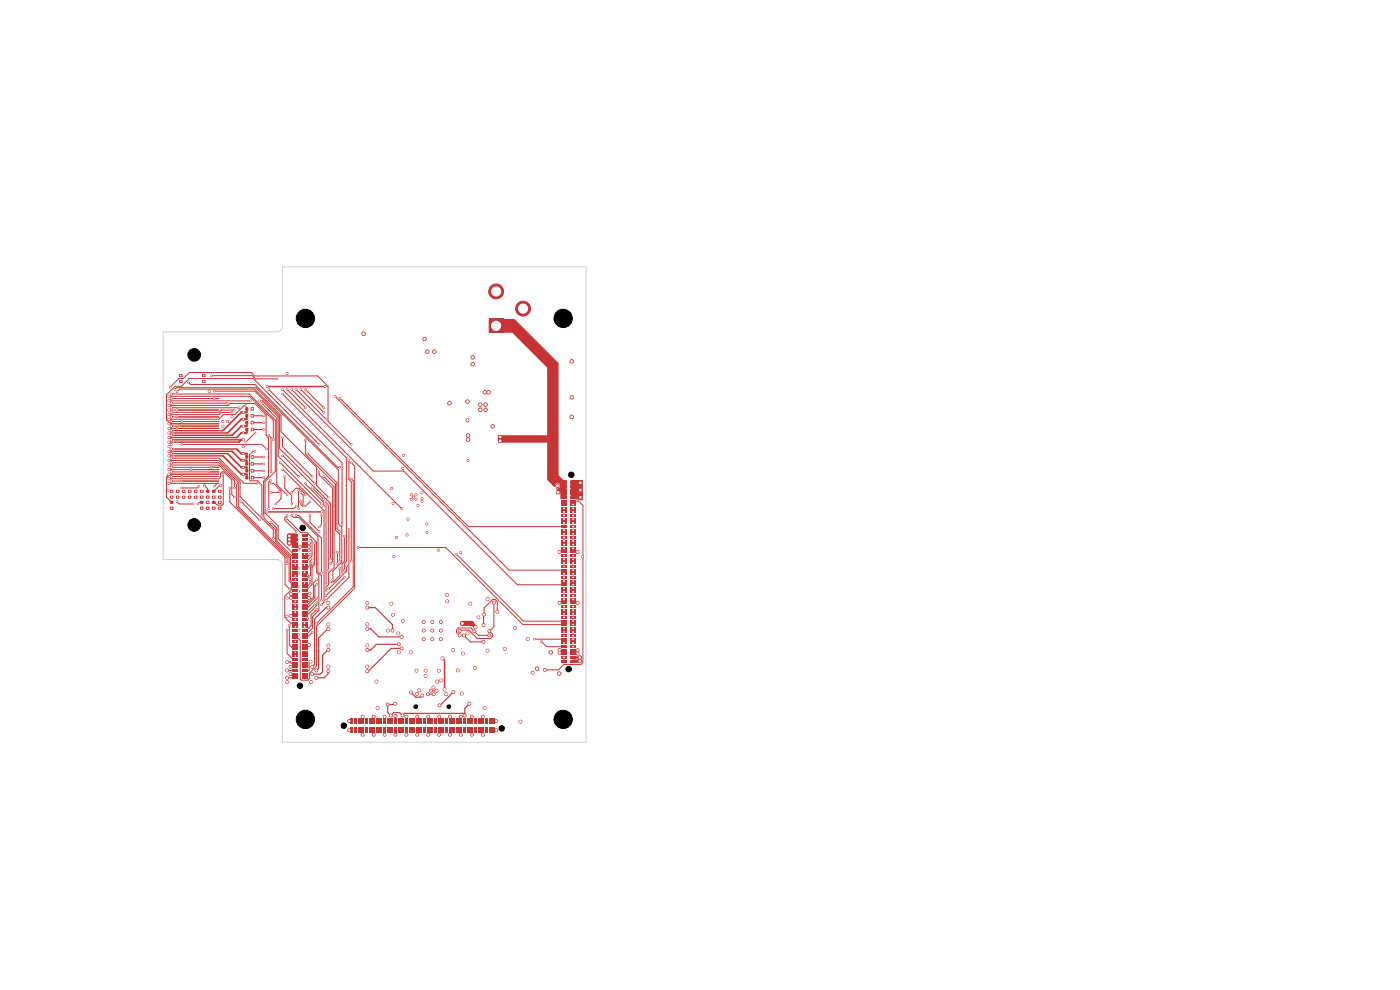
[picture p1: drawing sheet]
<svg xmlns="http://www.w3.org/2000/svg" width="297mm" height="210mm" viewBox="0 0 297 210" stroke-linecap="round" stroke-linejoin="round" font-family="sans-serif">
<g fill="#c83434">
<path d="M42.9 80.6h.7v.6h-.7z"/>
<path d="M42.9 79.4h.7v.6h-.7z"/>
<path d="M45 106.3h.7v.5h-.7z"/>
<path d="M45 107.5h.7v.6h-.7z"/>
<path d="M52.1 99.5h.5v.7h-.5z"/>
<path d="M53.2 99.5h.6v.7h-.6z"/>
<path d="M46.3 106.3h.7v.5h-.7z"/>
<path d="M46.3 107.5h.7v.6h-.7z"/>
<path d="M43.7 106.3h.7v.5h-.7z"/>
<path d="M43.7 107.5h.7v.6h-.7z"/>
<path d="M43.7 103.9h.7v.6h-.7z"/>
<path d="M43.7 105.2h.7v.5h-.7z"/>
<path d="M42.5 106.3h.6v.5h-.6z"/>
<path d="M42.5 107.5h.6v.6h-.6z"/>
<path d="M38 80.6h.7v.6h-.7z"/>
<path d="M38 79.4h.7v.6h-.7z"/>
<path d="M52.1 96.6h.5v.7h-.5z"/>
<path d="M53.2 96.6h.6v.7h-.6z"/>
<path d="M37.4 103.9h.6v.6h-.6z"/>
<path d="M37.4 105.2h.6v.5h-.6z"/>
<path d="M52.1 89.3h.5v.7h-.5z"/>
<path d="M53.2 89.3h.6v.7h-.6z"/>
<path d="M52.1 101h.5v.6h-.5z"/>
<path d="M53.2 101h.6v.6h-.6z"/>
<path d="M52.1 87.9h.5v.6h-.5z"/>
<path d="M53.2 87.9h.6v.6h-.6z"/>
<path d="M62.1 143.6h1.2v.4h-1.2z"/>
<path d="M64 143.6h1.2v.4h-1.2z"/>
<path d="M62.1 142.8h1.2v.4h-1.2z"/>
<path d="M64 142.8h1.2v.4h-1.2z"/>
<path d="M62.1 142h1.2v.4h-1.2z"/>
<path d="M64 142h1.2v.4h-1.2z"/>
<path d="M62.1 141.2h1.2v.5h-1.2z"/>
<path d="M64 141.2h1.2v.5h-1.2z"/>
<path d="M62.1 140.5h1.2v.4h-1.2z"/>
<path d="M64 140.5h1.2v.4h-1.2z"/>
<path d="M62.1 139.7h1.2v.4h-1.2z"/>
<path d="M64 139.7h1.2v.4h-1.2z"/>
<path d="M62.1 138.9h1.2v.5h-1.2z"/>
<path d="M64 138.9h1.2v.5h-1.2z"/>
<path d="M62.1 138.2h1.2v.4h-1.2z"/>
<path d="M64 138.2h1.2v.4h-1.2z"/>
<path d="M62.1 137.4h1.2v.4h-1.2z"/>
<path d="M64 137.4h1.2v.4h-1.2z"/>
<path d="M62.1 136.6h1.2v.4h-1.2z"/>
<path d="M64 136.6h1.2v.4h-1.2z"/>
<path d="M62.1 135.8h1.2v.5h-1.2z"/>
<path d="M64 135.8h1.2v.5h-1.2z"/>
<path d="M62.1 135.1h1.2v.4h-1.2z"/>
<path d="M64 135.1h1.2v.4h-1.2z"/>
<path d="M62.1 134.3h1.2v.4h-1.2z"/>
<path d="M64 134.3h1.2v.4h-1.2z"/>
<path d="M62.1 133.5h1.2v.5h-1.2z"/>
<path d="M64 133.5h1.2v.5h-1.2z"/>
<path d="M62.1 132.8h1.2v.4h-1.2z"/>
<path d="M64 132.8h1.2v.4h-1.2z"/>
<path d="M62.1 132h1.2v.4h-1.2z"/>
<path d="M64 132h1.2v.4h-1.2z"/>
<path d="M62.1 131.2h1.2v.4h-1.2z"/>
<path d="M64 131.2h1.2v.4h-1.2z"/>
<path d="M62.1 130.4h1.2v.5h-1.2z"/>
<path d="M64 130.4h1.2v.5h-1.2z"/>
<path d="M62.1 129.7h1.2v.4h-1.2z"/>
<path d="M64 129.7h1.2v.4h-1.2z"/>
<path d="M62.1 128.9h1.2v.4h-1.2z"/>
<path d="M64 128.9h1.2v.4h-1.2z"/>
<path d="M62.1 128.1h1.2v.5h-1.2z"/>
<path d="M64 128.1h1.2v.5h-1.2z"/>
<path d="M62.1 127.4h1.2v.4h-1.2z"/>
<path d="M64 127.4h1.2v.4h-1.2z"/>
<path d="M62.1 126.6h1.2v.4h-1.2z"/>
<path d="M64 126.6h1.2v.4h-1.2z"/>
<path d="M62.1 125.8h1.2v.4h-1.2z"/>
<path d="M64 125.8h1.2v.4h-1.2z"/>
<path d="M62.1 125h1.2v.5h-1.2z"/>
<path d="M64 125h1.2v.5h-1.2z"/>
<path d="M62.1 124.3h1.2v.4h-1.2z"/>
<path d="M64 124.3h1.2v.4h-1.2z"/>
<path d="M62.1 123.5h1.2v.4h-1.2z"/>
<path d="M64 123.5h1.2v.4h-1.2z"/>
<path d="M62.1 122.7h1.2v.5h-1.2z"/>
<path d="M64 122.7h1.2v.5h-1.2z"/>
<path d="M62.1 122h1.2v.4h-1.2z"/>
<path d="M64 122h1.2v.4h-1.2z"/>
<path d="M62.1 121.2h1.2v.4h-1.2z"/>
<path d="M64 121.2h1.2v.4h-1.2z"/>
<path d="M62.1 120.4h1.2v.4h-1.2z"/>
<path d="M64 120.4h1.2v.4h-1.2z"/>
<path d="M62.1 119.6h1.2v.5h-1.2z"/>
<path d="M64 119.6h1.2v.5h-1.2z"/>
<path d="M62.1 118.9h1.2v.4h-1.2z"/>
<path d="M64 118.9h1.2v.4h-1.2z"/>
<path d="M62.1 118.1h1.2v.4h-1.2z"/>
<path d="M64 118.1h1.2v.4h-1.2z"/>
<path d="M62.1 117.3h1.2v.5h-1.2z"/>
<path d="M64 117.3h1.2v.5h-1.2z"/>
<path d="M62.1 116.6h1.2v.4h-1.2z"/>
<path d="M64 116.6h1.2v.4h-1.2z"/>
<path d="M62.1 115.8h1.2v.4h-1.2z"/>
<path d="M64 115.8h1.2v.4h-1.2z"/>
<path d="M62.1 115h1.2v.4h-1.2z"/>
<path d="M64 115h1.2v.4h-1.2z"/>
<path d="M62.1 114.2h1.2v.5h-1.2z"/>
<path d="M64 114.2h1.2v.5h-1.2z"/>
<path d="M62.1 113.5h1.2v.4h-1.2z"/>
<path d="M64 113.5h1.2v.4h-1.2z"/>
<path d="M52.1 86.4h.5v.7h-.5z"/>
<path d="M53.2 86.4h.6v.7h-.6z"/>
<path d="M36.1 103.9h.7v.6h-.7z"/>
<path d="M36.1 105.2h.7v.5h-.7z"/>
<path d="M36.1 106.3h.7v.5h-.7z"/>
<path d="M36.1 107.5h.7v.6h-.7z"/>
<path d="M41.2 103.9h.7v.6h-.7z"/>
<path d="M41.2 105.2h.7v.5h-.7z"/>
<path d="M52.1 90.8h.5v.6h-.5z"/>
<path d="M53.2 90.8h.6v.6h-.6z"/>
<path d="M74.4 152.4h.5v1.2h-.5z"/>
<path d="M74.4 154.3h.5v1.2h-.5z"/>
<path d="M75.2 152.4h.4v1.2h-.4z"/>
<path d="M75.2 154.3h.4v1.2h-.4z"/>
<path d="M76 152.4h.4v1.2h-.4z"/>
<path d="M76 154.3h.4v1.2h-.4z"/>
<path d="M76.7 152.4h.5v1.2h-.5z"/>
<path d="M76.7 154.3h.5v1.2h-.5z"/>
<path d="M77.5 152.4h.4v1.2h-.4z"/>
<path d="M77.5 154.3h.4v1.2h-.4z"/>
<path d="M78.3 152.4h.4v1.2h-.4z"/>
<path d="M78.3 154.3h.4v1.2h-.4z"/>
<path d="M79.1 152.4h.4v1.2h-.4z"/>
<path d="M79.1 154.3h.4v1.2h-.4z"/>
<path d="M79.8 152.4h.5v1.2h-.5z"/>
<path d="M79.8 154.3h.5v1.2h-.5z"/>
<path d="M80.6 152.4h.4v1.2h-.4z"/>
<path d="M80.6 154.3h.4v1.2h-.4z"/>
<path d="M81.4 152.4h.4v1.2h-.4z"/>
<path d="M81.4 154.3h.4v1.2h-.4z"/>
<path d="M82.1 152.4h.5v1.2h-.5z"/>
<path d="M82.1 154.3h.5v1.2h-.5z"/>
<path d="M82.9 152.4h.4v1.2h-.4z"/>
<path d="M82.9 154.3h.4v1.2h-.4z"/>
<path d="M83.7 152.4h.4v1.2h-.4z"/>
<path d="M83.7 154.3h.4v1.2h-.4z"/>
<path d="M84.5 152.4h.4v1.2h-.4z"/>
<path d="M84.5 154.3h.4v1.2h-.4z"/>
<path d="M85.2 152.4h.5v1.2h-.5z"/>
<path d="M85.2 154.3h.5v1.2h-.5z"/>
<path d="M86 152.4h.4v1.2h-.4z"/>
<path d="M86 154.3h.4v1.2h-.4z"/>
<path d="M86.8 152.4h.4v1.2h-.4z"/>
<path d="M86.8 154.3h.4v1.2h-.4z"/>
<path d="M87.5 152.4h.5v1.2h-.5z"/>
<path d="M87.5 154.3h.5v1.2h-.5z"/>
<path d="M88.3 152.4h.4v1.2h-.4z"/>
<path d="M88.3 154.3h.4v1.2h-.4z"/>
<path d="M89.1 152.4h.4v1.2h-.4z"/>
<path d="M89.1 154.3h.4v1.2h-.4z"/>
<path d="M89.9 152.4h.4v1.2h-.4z"/>
<path d="M89.9 154.3h.4v1.2h-.4z"/>
<path d="M90.6 152.4h.5v1.2h-.5z"/>
<path d="M90.6 154.3h.5v1.2h-.5z"/>
<path d="M91.4 152.4h.4v1.2h-.4z"/>
<path d="M91.4 154.3h.4v1.2h-.4z"/>
<path d="M92.2 152.4h.4v1.2h-.4z"/>
<path d="M92.2 154.3h.4v1.2h-.4z"/>
<path d="M92.9 152.4h.5v1.2h-.5z"/>
<path d="M92.9 154.3h.5v1.2h-.5z"/>
<path d="M93.7 152.4h.4v1.2h-.4z"/>
<path d="M93.7 154.3h.4v1.2h-.4z"/>
<path d="M94.5 152.4h.4v1.2h-.4z"/>
<path d="M94.5 154.3h.4v1.2h-.4z"/>
<path d="M95.3 152.4h.4v1.2h-.4z"/>
<path d="M95.3 154.3h.4v1.2h-.4z"/>
<path d="M96 152.4h.5v1.2h-.5z"/>
<path d="M96 154.3h.5v1.2h-.5z"/>
<path d="M96.8 152.4h.4v1.2h-.4z"/>
<path d="M96.8 154.3h.4v1.2h-.4z"/>
<path d="M97.6 152.4h.4v1.2h-.4z"/>
<path d="M97.6 154.3h.4v1.2h-.4z"/>
<path d="M98.3 152.4h.5v1.2h-.5z"/>
<path d="M98.3 154.3h.5v1.2h-.5z"/>
<path d="M99.1 152.4h.4v1.2h-.4z"/>
<path d="M99.1 154.3h.4v1.2h-.4z"/>
<path d="M99.9 152.4h.4v1.2h-.4z"/>
<path d="M99.9 154.3h.4v1.2h-.4z"/>
<path d="M100.7 152.4h.4v1.2h-.4z"/>
<path d="M100.7 154.3h.4v1.2h-.4z"/>
<path d="M101.4 152.4h.5v1.2h-.5z"/>
<path d="M101.4 154.3h.5v1.2h-.5z"/>
<path d="M102.2 152.4h.4v1.2h-.4z"/>
<path d="M102.2 154.3h.4v1.2h-.4z"/>
<path d="M103 152.4h.4v1.2h-.4z"/>
<path d="M103 154.3h.4v1.2h-.4z"/>
<path d="M103.7 152.4h.5v1.2h-.5z"/>
<path d="M103.7 154.3h.5v1.2h-.5z"/>
<path d="M104.5 152.4h.4v1.2h-.4z"/>
<path d="M104.5 154.3h.4v1.2h-.4z"/>
<path d="M46.3 103.9h.7v.6h-.7z"/>
<path d="M46.3 105.2h.7v.5h-.7z"/>
<path d="M45 103.9h.7v.6h-.7z"/>
<path d="M45 105.2h.7v.5h-.7z"/>
<path d="M52.1 98.1h.5v.6h-.5z"/>
<path d="M53.2 98.1h.6v.6h-.6z"/>
<path d="M42.5 103.9h.6v.6h-.6z"/>
<path d="M42.5 105.2h.6v.5h-.6z"/>
<path d="M119 140h1.3v.4h-1.3z"/>
<path d="M121 140h1.2v.4h-1.2z"/>
<path d="M119 139.2h1.3v.5h-1.3z"/>
<path d="M121 139.2h1.2v.5h-1.2z"/>
<path d="M119 138.5h1.3v.4h-1.3z"/>
<path d="M121 138.5h1.2v.4h-1.2z"/>
<path d="M119 137.7h1.3v.4h-1.3z"/>
<path d="M121 137.7h1.2v.4h-1.2z"/>
<path d="M119 136.9h1.3v.5h-1.3z"/>
<path d="M121 136.9h1.2v.5h-1.2z"/>
<path d="M119 136.2h1.3v.4h-1.3z"/>
<path d="M121 136.2h1.2v.4h-1.2z"/>
<path d="M119 135.4h1.3v.4h-1.3z"/>
<path d="M121 135.4h1.2v.4h-1.2z"/>
<path d="M119 134.6h1.3v.4h-1.3z"/>
<path d="M121 134.6h1.2v.4h-1.2z"/>
<path d="M119 133.8h1.3v.5h-1.3z"/>
<path d="M121 133.8h1.2v.5h-1.2z"/>
<path d="M119 133.1h1.3v.4h-1.3z"/>
<path d="M121 133.1h1.2v.4h-1.2z"/>
<path d="M119 132.3h1.3v.4h-1.3z"/>
<path d="M121 132.3h1.2v.4h-1.2z"/>
<path d="M119 131.5h1.3v.5h-1.3z"/>
<path d="M121 131.5h1.2v.5h-1.2z"/>
<path d="M119 130.8h1.3v.4h-1.3z"/>
<path d="M121 130.8h1.2v.4h-1.2z"/>
<path d="M119 130h1.3v.4h-1.3z"/>
<path d="M121 130h1.2v.4h-1.2z"/>
<path d="M119 129.2h1.3v.4h-1.3z"/>
<path d="M121 129.2h1.2v.4h-1.2z"/>
<path d="M119 128.4h1.3v.5h-1.3z"/>
<path d="M121 128.4h1.2v.5h-1.2z"/>
<path d="M119 127.7h1.3v.4h-1.3z"/>
<path d="M121 127.7h1.2v.4h-1.2z"/>
<path d="M119 126.9h1.3v.4h-1.3z"/>
<path d="M121 126.9h1.2v.4h-1.2z"/>
<path d="M119 126.1h1.3v.5h-1.3z"/>
<path d="M121 126.1h1.2v.5h-1.2z"/>
<path d="M119 125.4h1.3v.4h-1.3z"/>
<path d="M121 125.4h1.2v.4h-1.2z"/>
<path d="M119 124.6h1.3v.4h-1.3z"/>
<path d="M121 124.6h1.2v.4h-1.2z"/>
<path d="M119 123.8h1.3v.4h-1.3z"/>
<path d="M121 123.8h1.2v.4h-1.2z"/>
<path d="M119 123h1.3v.5h-1.3z"/>
<path d="M121 123h1.2v.5h-1.2z"/>
<path d="M119 122.3h1.3v.4h-1.3z"/>
<path d="M121 122.3h1.2v.4h-1.2z"/>
<path d="M119 121.5h1.3v.4h-1.3z"/>
<path d="M121 121.5h1.2v.4h-1.2z"/>
<path d="M119 120.7h1.3v.5h-1.3z"/>
<path d="M121 120.7h1.2v.5h-1.2z"/>
<path d="M119 120h1.3v.4h-1.3z"/>
<path d="M121 120h1.2v.4h-1.2z"/>
<path d="M119 119.2h1.3v.4h-1.3z"/>
<path d="M121 119.2h1.2v.4h-1.2z"/>
<path d="M119 118.4h1.3v.4h-1.3z"/>
<path d="M121 118.4h1.2v.4h-1.2z"/>
<path d="M119 117.6h1.3v.5h-1.3z"/>
<path d="M121 117.6h1.2v.5h-1.2z"/>
<path d="M119 116.9h1.3v.4h-1.3z"/>
<path d="M121 116.9h1.2v.4h-1.2z"/>
<path d="M119 116.1h1.3v.4h-1.3z"/>
<path d="M121 116.1h1.2v.4h-1.2z"/>
<path d="M119 115.3h1.3v.5h-1.3z"/>
<path d="M121 115.3h1.2v.5h-1.2z"/>
<path d="M119 114.6h1.3v.4h-1.3z"/>
<path d="M121 114.6h1.2v.4h-1.2z"/>
<path d="M119 113.8h1.3v.4h-1.3z"/>
<path d="M121 113.8h1.2v.4h-1.2z"/>
<path d="M119 113h1.3v.4h-1.3z"/>
<path d="M121 113h1.2v.4h-1.2z"/>
<path d="M119 112.2h1.3v.5h-1.3z"/>
<path d="M121 112.2h1.2v.5h-1.2z"/>
<path d="M119 111.5h1.3v.4h-1.3z"/>
<path d="M121 111.5h1.2v.4h-1.2z"/>
<path d="M119 110.7h1.3v.4h-1.3z"/>
<path d="M121 110.7h1.2v.4h-1.2z"/>
<path d="M119 109.9h1.3v.5h-1.3z"/>
<path d="M121 109.9h1.2v.5h-1.2z"/>
<path d="M119 109.2h1.3v.4h-1.3z"/>
<path d="M121 109.2h1.2v.4h-1.2z"/>
<path d="M119 108.4h1.3v.4h-1.3z"/>
<path d="M121 108.4h1.2v.4h-1.2z"/>
<path d="M119 107.6h1.3v.4h-1.3z"/>
<path d="M121 107.6h1.2v.4h-1.2z"/>
<path d="M119 106.8h1.3v.5h-1.3z"/>
<path d="M121 106.8h1.2v.5h-1.2z"/>
<path d="M119 106.1h1.3v.4h-1.3z"/>
<path d="M121 106.1h1.2v.4h-1.2z"/>
<path d="M119 105.3h1.3v.4h-1.3z"/>
<path d="M121 105.3h1.2v.4h-1.2z"/>
<path d="M119 104.5h1.3v.4h-1.3z"/>
<path d="M121 104.5h1.2v.4h-1.2z"/>
<path d="M119 103.8h1.3v.4h-1.3z"/>
<path d="M121 103.8h1.2v.4h-1.2z"/>
<path d="M119 103h1.3v.4h-1.3z"/>
<path d="M121 103h1.2v.4h-1.2z"/>
<path d="M119 102.2h1.3v.4h-1.3z"/>
<path d="M121 102.2h1.2v.4h-1.2z"/>
<path d="M38.6 103.9h.7v.6h-.7z"/>
<path d="M38.6 105.2h.7v.5h-.7z"/>
<path d="M39.9 103.9h.7v.6h-.7z"/>
<path d="M39.9 105.2h.7v.5h-.7z"/>
<path d="M103.7 67.5h3.1v3.2h-3.1z"/>
</g>
<g fill="#c83434" stroke="#c83434" stroke-width=".21">
<circle cx="105.3" cy="61.8" r="1.58"/>
<circle cx="111" cy="65.5" r="1.58"/>
<circle cx="43.2" cy="80.9" r=".21"/>
<circle cx="121.6" cy="107" r=".21"/>
<circle cx="118.7" cy="117.1" r=".3"/>
<circle cx="90.6" cy="111.2" r=".21"/>
<circle cx="102.4" cy="152" r=".3"/>
<circle cx="88.5" cy="147.2" r=".3"/>
<circle cx="90.9" cy="152" r=".3"/>
<circle cx="100.1" cy="155.9" r=".3"/>
<circle cx="103" cy="85.8" r=".36"/>
<circle cx="122.5" cy="137.9" r=".3"/>
<circle cx="98" cy="147.1" r=".3"/>
<circle cx="89.9" cy="133.8" r=".3"/>
<circle cx="46.6" cy="107.8" r=".16"/>
<circle cx="61.7" cy="126.8" r=".3"/>
<circle cx="88.9" cy="146.4" r=".3"/>
<circle cx="39" cy="105.5" r=".16"/>
<circle cx="118.6" cy="142.9" r=".36"/>
<circle cx="97.8" cy="155.9" r=".3"/>
<circle cx="111.9" cy="135.6" r=".3"/>
<circle cx="99.3" cy="97.7" r=".21"/>
<circle cx="105.3" cy="153" r=".3"/>
<circle cx="36.4" cy="107.8" r=".16"/>
<circle cx="83.9" cy="151.9" r=".3"/>
<circle cx="77.9" cy="132.4" r=".3"/>
<circle cx="116.8" cy="138.4" r=".36"/>
<circle cx="123.1" cy="102.4" r=".36"/>
<circle cx="90.1" cy="71.9" r=".36"/>
<circle cx="101.5" cy="131" r=".3"/>
<circle cx="100.1" cy="152" r=".3"/>
<circle cx="60.9" cy="130.7" r=".21"/>
<circle cx="76.9" cy="155.9" r=".3"/>
<circle cx="69.7" cy="141.4" r=".3"/>
<circle cx="60.9" cy="144.7" r=".3"/>
<circle cx="65.9" cy="140.3" r=".3"/>
<circle cx="86.4" cy="113.5" r=".21"/>
<circle cx="74.1" cy="154.9" r=".3"/>
<circle cx="97.8" cy="152" r=".3"/>
<circle cx="100.8" cy="141.7" r=".3"/>
<circle cx="89.5" cy="106.4" r=".21"/>
<circle cx="63.6" cy="116" r=".3"/>
<circle cx="99.8" cy="128.1" r=".3"/>
<circle cx="89.5" cy="105.8" r=".21"/>
<circle cx="65.5" cy="116.8" r=".3"/>
<circle cx="103.6" cy="83.2" r=".36"/>
<circle cx="98.2" cy="138.6" r=".3"/>
<circle cx="102.8" cy="150.2" r=".3"/>
<circle cx="89.9" cy="131.9" r=".3"/>
<circle cx="42.8" cy="107.8" r=".16"/>
<circle cx="42.8" cy="105.5" r=".16"/>
<circle cx="90.3" cy="142.3" r=".3"/>
<circle cx="46.6" cy="105.5" r=".16"/>
<circle cx="77.9" cy="141.4" r=".3"/>
<circle cx="99.3" cy="92.4" r=".36"/>
<circle cx="95.4" cy="85.6" r=".36"/>
<circle cx="84.5" cy="134.4" r=".3"/>
<circle cx="90.9" cy="155.9" r=".3"/>
<circle cx="91.7" cy="133.8" r=".3"/>
<circle cx="83.4" cy="106.8" r=".21"/>
<circle cx="60.9" cy="140.4" r=".3"/>
<circle cx="74.1" cy="153" r=".3"/>
<circle cx="83.9" cy="155.9" r=".3"/>
<circle cx="61.7" cy="126" r=".3"/>
<circle cx="93.6" cy="144.3" r=".3"/>
<circle cx="95.5" cy="155.9" r=".3"/>
<circle cx="61.7" cy="130.7" r=".3"/>
<circle cx="99.2" cy="134.3" r=".3"/>
<circle cx="121.3" cy="88.4" r=".36"/>
<circle cx="93" cy="116.7" r=".21"/>
<circle cx="85.4" cy="99.4" r=".21"/>
<circle cx="101.9" cy="85.8" r=".36"/>
<circle cx="103" cy="86.9" r=".36"/>
<circle cx="90.3" cy="143.4" r=".3"/>
<circle cx="95.5" cy="152" r=".3"/>
<circle cx="103.4" cy="127.1" r=".3"/>
<circle cx="94.9" cy="127.6" r=".3"/>
<circle cx="69.7" cy="136.9" r=".3"/>
<circle cx="94.7" cy="147.3" r=".3"/>
<circle cx="96.1" cy="137.9" r=".3"/>
<circle cx="93.5" cy="133.8" r=".3"/>
<circle cx="83.1" cy="103.6" r=".21"/>
<circle cx="121.3" cy="76.7" r=".36"/>
<circle cx="123.1" cy="104" r=".36"/>
<circle cx="44.1" cy="105.5" r=".16"/>
<circle cx="93.2" cy="152" r=".3"/>
<circle cx="41.5" cy="105.5" r=".16"/>
<circle cx="109.3" cy="133.2" r=".3"/>
<circle cx="102.4" cy="155.9" r=".3"/>
<circle cx="81.6" cy="155.9" r=".3"/>
<circle cx="97.1" cy="142.2" r=".3"/>
<circle cx="94.8" cy="126.2" r=".3"/>
<circle cx="76.9" cy="152" r=".3"/>
<circle cx="35.9" cy="94.8" r=".21"/>
<circle cx="89.5" cy="104.5" r=".21"/>
<circle cx="88.5" cy="155.9" r=".3"/>
<circle cx="87.3" cy="105" r=".21"/>
<circle cx="88.5" cy="152" r=".3"/>
<circle cx="93.2" cy="155.9" r=".3"/>
<circle cx="90.6" cy="112.9" r=".21"/>
<circle cx="86.2" cy="152" r=".3"/>
<circle cx="36.4" cy="105.5" r=".16"/>
<circle cx="79.3" cy="155.9" r=".3"/>
<circle cx="66" cy="144.7" r=".3"/>
<circle cx="107.1" cy="137.7" r=".3"/>
<circle cx="65.5" cy="136.8" r=".3"/>
<circle cx="38.4" cy="79.7" r=".16"/>
<circle cx="77.9" cy="127.9" r=".3"/>
<circle cx="88.2" cy="105" r=".21"/>
<circle cx="86.2" cy="155.9" r=".3"/>
<circle cx="83.6" cy="118.1" r=".21"/>
<circle cx="87.1" cy="138.4" r=".3"/>
<circle cx="103.4" cy="138" r=".3"/>
<circle cx="89.9" cy="135.6" r=".3"/>
<circle cx="99.2" cy="85.2" r=".36"/>
<circle cx="110.4" cy="153.1" r=".3"/>
<circle cx="93.1" cy="142.3" r=".3"/>
<circle cx="83.4" cy="130.4" r=".3"/>
<circle cx="69.7" cy="127.9" r=".3"/>
<circle cx="77.9" cy="136.9" r=".3"/>
<circle cx="84.6" cy="138.4" r=".3"/>
<circle cx="101.9" cy="86.9" r=".36"/>
<circle cx="92.7" cy="144.6" r=".3"/>
<circle cx="113.9" cy="141.8" r=".36"/>
<circle cx="65.5" cy="116" r=".3"/>
<circle cx="92" cy="145.8" r=".3"/>
<circle cx="102.9" cy="83.2" r=".36"/>
<circle cx="100.3" cy="77.3" r=".36"/>
<circle cx="79.3" cy="152" r=".3"/>
<circle cx="91.7" cy="135.6" r=".3"/>
<circle cx="97.7" cy="117.2" r=".21"/>
<circle cx="91.7" cy="131.9" r=".3"/>
<circle cx="86.5" cy="110.1" r=".21"/>
<circle cx="36.3" cy="94.3" r=".21"/>
<circle cx="99.2" cy="89.2" r=".3"/>
<circle cx="93.5" cy="131.9" r=".3"/>
<circle cx="82.3" cy="133.8" r=".3"/>
<circle cx="92.1" cy="74.6" r=".36"/>
<circle cx="122.5" cy="117.1" r=".3"/>
<circle cx="118.7" cy="137.9" r=".3"/>
<circle cx="122.5" cy="127.9" r=".3"/>
<circle cx="87.3" cy="105.9" r=".21"/>
<circle cx="118.7" cy="138.5" r=".3"/>
<circle cx="104.5" cy="90.4" r=".36"/>
<circle cx="51.6" cy="94.8" r=".21"/>
<circle cx="88.2" cy="105.9" r=".21"/>
<circle cx="43.2" cy="79.7" r=".16"/>
<circle cx="87.8" cy="105.5" r=".21"/>
<circle cx="83" cy="128.1" r=".3"/>
<circle cx="85.4" cy="131.7" r=".3"/>
<circle cx="118.3" cy="103" r=".36"/>
<circle cx="99.3" cy="93.2" r=".36"/>
<circle cx="77.1" cy="70.8" r=".36"/>
<circle cx="45.3" cy="105.5" r=".16"/>
<circle cx="65.5" cy="115.2" r=".3"/>
<circle cx="122.5" cy="138.7" r=".3"/>
<circle cx="45.3" cy="107.8" r=".16"/>
<circle cx="113" cy="142.7" r=".3"/>
<circle cx="105.3" cy="154.9" r=".3"/>
<circle cx="40.2" cy="105.5" r=".16"/>
<circle cx="44.1" cy="107.8" r=".16"/>
<circle cx="118.7" cy="127.9" r=".3"/>
<circle cx="88.7" cy="107.2" r=".21"/>
<circle cx="69.7" cy="132.4" r=".3"/>
<circle cx="90.7" cy="74.6" r=".36"/>
<circle cx="93.5" cy="135.6" r=".3"/>
<circle cx="65.5" cy="126.8" r=".3"/>
<circle cx="121.3" cy="84.3" r=".36"/>
<circle cx="80.1" cy="150.2" r=".3"/>
<circle cx="79.9" cy="144.6" r=".3"/>
<circle cx="60.9" cy="79.2" r=".21"/>
<circle cx="53.5" cy="86.7" r=".21"/>
<circle cx="100.3" cy="75.8" r=".36"/>
<circle cx="85.6" cy="96.6" r=".21"/>
<circle cx="60.9" cy="126.8" r=".21"/>
<circle cx="84.1" cy="114" r=".21"/>
<circle cx="123.1" cy="105.5" r=".36"/>
<circle cx="37.7" cy="105.5" r=".16"/>
<circle cx="81.6" cy="152" r=".3"/>
<circle cx="88.4" cy="142.3" r=".3"/>
<circle cx="119.7" cy="124.8" r=".21"/>
<circle cx="47.3" cy="100.6" r=".16"/>
<circle cx="56.7" cy="108.6" r=".21"/>
<circle cx="51.6" cy="99.1" r=".21"/>
<circle cx="36.3" cy="96.2" r=".21"/>
<circle cx="68.3" cy="108.6" r=".21"/>
<circle cx="56" cy="101.3" r=".16"/>
<circle cx="56" cy="91.1" r=".16"/>
<circle cx="53.5" cy="91.1" r=".21"/>
<circle cx="56" cy="98.4" r=".16"/>
<circle cx="56" cy="88.2" r=".16"/>
<circle cx="35.9" cy="93.8" r=".21"/>
<circle cx="53.5" cy="98.4" r=".21"/>
<circle cx="53.5" cy="101.3" r=".21"/>
<circle cx="56" cy="99.9" r=".16"/>
<circle cx="56" cy="89.7" r=".16"/>
<circle cx="53.5" cy="89.7" r=".21"/>
<circle cx="56" cy="96.9" r=".16"/>
<circle cx="53.5" cy="96.9" r=".21"/>
<circle cx="53.5" cy="88.2" r=".21"/>
<circle cx="36.3" cy="93.3" r=".21"/>
<circle cx="51.6" cy="93.3" r=".21"/>
<circle cx="53.5" cy="99.9" r=".21"/>
<circle cx="46.6" cy="106.5" r=".21"/>
<circle cx="119.7" cy="123.3" r=".21"/>
<circle cx="44.1" cy="106.5" r=".21"/>
<circle cx="119.7" cy="125.6" r=".21"/>
<circle cx="119.7" cy="118.6" r=".21"/>
<circle cx="43.4" cy="103" r=".21"/>
<circle cx="121.6" cy="125.6" r=".21"/>
<circle cx="41.9" cy="106.9" r=".16"/>
<circle cx="38.4" cy="80.9" r=".16"/>
<circle cx="72.1" cy="84.5" r=".16"/>
<circle cx="51.6" cy="96.2" r=".21"/>
<circle cx="36.3" cy="95.2" r=".21"/>
<circle cx="114.9" cy="136.1" r=".16"/>
<circle cx="37.7" cy="104.2" r=".16"/>
<circle cx="51.6" cy="90.4" r=".21"/>
<circle cx="36.3" cy="92.3" r=".21"/>
<circle cx="51.6" cy="100.6" r=".21"/>
<circle cx="35.9" cy="96.7" r=".21"/>
<circle cx="35.9" cy="91.8" r=".21"/>
<circle cx="56.7" cy="82" r=".21"/>
<circle cx="69" cy="82" r=".21"/>
<circle cx="51.6" cy="88.9" r=".21"/>
<circle cx="69.7" cy="142.4" r=".3"/>
<circle cx="60.9" cy="143.8" r=".3"/>
<circle cx="67.1" cy="143.8" r=".3"/>
<circle cx="69.7" cy="137.9" r=".3"/>
<circle cx="66.2" cy="143" r=".3"/>
<circle cx="61.6" cy="143" r=".3"/>
<circle cx="67.1" cy="142.2" r=".3"/>
<circle cx="60.9" cy="142.2" r=".3"/>
<circle cx="69.7" cy="133.4" r=".3"/>
<circle cx="69.7" cy="128.9" r=".3"/>
<circle cx="66.2" cy="141.5" r=".3"/>
<circle cx="61.6" cy="141.5" r=".3"/>
<circle cx="60.9" cy="133.6" r=".16"/>
<circle cx="62.7" cy="139.1" r=".16"/>
<circle cx="62.7" cy="138.4" r=".16"/>
<circle cx="61.4" cy="124.9" r=".16"/>
<circle cx="48.7" cy="103.5" r=".16"/>
<circle cx="61.4" cy="132.7" r=".16"/>
<circle cx="35.9" cy="102.5" r=".21"/>
<circle cx="62.7" cy="136.1" r=".16"/>
<circle cx="45.5" cy="103.1" r=".16"/>
<circle cx="41" cy="106.9" r=".16"/>
<circle cx="36.1" cy="82.1" r=".16"/>
<circle cx="36.3" cy="102.1" r=".21"/>
<circle cx="37.6" cy="106.4" r=".16"/>
<circle cx="38.5" cy="102.1" r=".16"/>
<circle cx="74.5" cy="94.3" r=".16"/>
<circle cx="74.5" cy="98.2" r=".16"/>
<circle cx="51.2" cy="106.4" r=".16"/>
<circle cx="55.1" cy="110.3" r=".16"/>
<circle cx="35.9" cy="101.6" r=".21"/>
<circle cx="49.7" cy="105.5" r=".16"/>
<circle cx="66.2" cy="134.1" r=".16"/>
<circle cx="68.2" cy="121.5" r=".16"/>
<circle cx="58" cy="107.9" r=".16"/>
<circle cx="62.8" cy="109.3" r=".16"/>
<circle cx="63.3" cy="134.6" r=".16"/>
<circle cx="62.8" cy="107.4" r=".16"/>
<circle cx="60.8" cy="110" r=".16"/>
<circle cx="63.3" cy="133.6" r=".16"/>
<circle cx="67.2" cy="132.2" r=".16"/>
<circle cx="36.3" cy="101.1" r=".21"/>
<circle cx="40" cy="81.1" r=".16"/>
<circle cx="38.5" cy="101.1" r=".16"/>
<circle cx="72.1" cy="99.1" r=".16"/>
<circle cx="74.5" cy="101.6" r=".16"/>
<circle cx="59.9" cy="99.6" r=".16"/>
<circle cx="67.2" cy="129.3" r=".16"/>
<circle cx="68.2" cy="128.3" r=".16"/>
<circle cx="38.5" cy="94.3" r=".16"/>
<circle cx="56.5" cy="95.2" r=".16"/>
<circle cx="62.7" cy="133" r=".16"/>
<circle cx="60.9" cy="119.5" r=".16"/>
<circle cx="50.2" cy="102.5" r=".16"/>
<circle cx="64.6" cy="133" r=".21"/>
<circle cx="61.9" cy="109.3" r=".16"/>
<circle cx="68.2" cy="127.3" r=".16"/>
<circle cx="36.3" cy="98.2" r=".21"/>
<circle cx="35.9" cy="98.6" r=".21"/>
<circle cx="64.6" cy="132.2" r=".21"/>
<circle cx="49.7" cy="103.5" r=".16"/>
<circle cx="66.2" cy="103.5" r=".16"/>
<circle cx="68.7" cy="105.9" r=".16"/>
<circle cx="62.7" cy="131.4" r=".21"/>
<circle cx="64.8" cy="105" r=".16"/>
<circle cx="57.5" cy="104.5" r=".16"/>
<circle cx="61.9" cy="104.5" r=".16"/>
<circle cx="74" cy="112.3" r=".16"/>
<circle cx="36.3" cy="97.2" r=".21"/>
<circle cx="69.2" cy="127.3" r=".16"/>
<circle cx="54.6" cy="102.5" r=".16"/>
<circle cx="59.2" cy="104.3" r=".16"/>
<circle cx="58" cy="114.2" r=".16"/>
<circle cx="65.3" cy="131.2" r=".16"/>
<circle cx="35.9" cy="97.7" r=".21"/>
<circle cx="69.2" cy="125.4" r=".16"/>
<circle cx="68.7" cy="86.5" r=".16"/>
<circle cx="68.7" cy="101.1" r=".16"/>
<circle cx="67.2" cy="127.8" r=".16"/>
<circle cx="64.8" cy="82.6" r=".16"/>
<circle cx="123" cy="140.2" r=".36"/>
<circle cx="62.7" cy="129.9" r=".21"/>
<circle cx="62.7" cy="127.6" r=".21"/>
<circle cx="62.7" cy="129.1" r=".21"/>
<circle cx="119.7" cy="139.5" r=".21"/>
<circle cx="62.7" cy="128.4" r=".21"/>
<circle cx="123" cy="139.5" r=".36"/>
<circle cx="63.8" cy="82.6" r=".16"/>
<circle cx="66.7" cy="128.3" r=".16"/>
<circle cx="69.2" cy="123.9" r=".16"/>
<circle cx="69.2" cy="106.4" r=".16"/>
<circle cx="68.7" cy="87.5" r=".16"/>
<circle cx="37.6" cy="90.9" r=".16"/>
<circle cx="37.1" cy="82.6" r=".16"/>
<circle cx="70.6" cy="123" r=".16"/>
<circle cx="35.9" cy="90.9" r=".21"/>
<circle cx="67.2" cy="126.8" r=".16"/>
<circle cx="69.7" cy="106.9" r=".16"/>
<circle cx="67.2" cy="123.9" r=".16"/>
<circle cx="37.6" cy="83.1" r=".16"/>
<circle cx="36.3" cy="90.4" r=".21"/>
<circle cx="69.7" cy="105.5" r=".16"/>
<circle cx="38.1" cy="90.4" r=".16"/>
<circle cx="69.7" cy="121" r=".16"/>
<circle cx="67.7" cy="100.1" r=".16"/>
<circle cx="70.1" cy="119.5" r=".16"/>
<circle cx="67.2" cy="123" r=".16"/>
<circle cx="35.9" cy="89.9" r=".21"/>
<circle cx="67.7" cy="94.3" r=".16"/>
<circle cx="59.9" cy="83.6" r=".16"/>
<circle cx="38.5" cy="89.4" r=".16"/>
<circle cx="73.1" cy="121" r=".16"/>
<circle cx="73.1" cy="122.5" r=".16"/>
<circle cx="36.3" cy="89.4" r=".21"/>
<circle cx="69.2" cy="126.4" r=".16"/>
<circle cx="65.8" cy="125.9" r=".21"/>
<circle cx="64.8" cy="86.5" r=".16"/>
<circle cx="70.1" cy="123.4" r=".16"/>
<circle cx="37.6" cy="88.4" r=".16"/>
<circle cx="72.1" cy="120.5" r=".16"/>
<circle cx="44.9" cy="79.7" r=".16"/>
<circle cx="63.3" cy="125.4" r=".21"/>
<circle cx="58.8" cy="80.4" r=".16"/>
<circle cx="72.1" cy="119.1" r=".16"/>
<circle cx="36.3" cy="88.4" r=".21"/>
<circle cx="64.8" cy="93.3" r=".16"/>
<circle cx="60.9" cy="82.6" r=".16"/>
<circle cx="52.2" cy="86" r=".16"/>
<circle cx="35.9" cy="88.9" r=".21"/>
<circle cx="59.9" cy="92.8" r=".16"/>
<circle cx="66.7" cy="115.2" r=".16"/>
<circle cx="66.2" cy="101.1" r=".16"/>
<circle cx="35.9" cy="88" r=".21"/>
<circle cx="68.2" cy="109.3" r=".16"/>
<circle cx="63.3" cy="124.4" r=".16"/>
<circle cx="49.2" cy="87.5" r=".16"/>
<circle cx="68.2" cy="106.9" r=".16"/>
<circle cx="59.4" cy="98.2" r=".16"/>
<circle cx="67.7" cy="111.8" r=".16"/>
<circle cx="49.7" cy="87" r=".16"/>
<circle cx="36.3" cy="87.5" r=".21"/>
<circle cx="59.9" cy="96.7" r=".16"/>
<circle cx="65.8" cy="123" r=".16"/>
<circle cx="70.1" cy="118.6" r=".16"/>
<circle cx="35.9" cy="86" r=".21"/>
<circle cx="64.6" cy="123.7" r=".16"/>
<circle cx="73.1" cy="113.7" r=".16"/>
<circle cx="72.1" cy="112.7" r=".16"/>
<circle cx="36.3" cy="86.5" r=".21"/>
<circle cx="65.3" cy="96.2" r=".16"/>
<circle cx="72.6" cy="121.5" r=".16"/>
<circle cx="50.7" cy="86.5" r=".16"/>
<circle cx="69.7" cy="124.9" r=".16"/>
<circle cx="74.5" cy="119.1" r=".16"/>
<circle cx="69.2" cy="88.9" r=".16"/>
<circle cx="62.7" cy="123" r=".16"/>
<circle cx="73.5" cy="120" r=".16"/>
<circle cx="62.8" cy="82.6" r=".16"/>
<circle cx="74" cy="97.7" r=".16"/>
<circle cx="57.5" cy="102.5" r=".16"/>
<circle cx="62.8" cy="112.7" r=".16"/>
<circle cx="60.9" cy="109.3" r=".16"/>
<circle cx="66.2" cy="119.5" r=".21"/>
<circle cx="58.5" cy="106.9" r=".16"/>
<circle cx="62.7" cy="122.2" r=".21"/>
<circle cx="65.8" cy="109.3" r=".16"/>
<circle cx="65.3" cy="122" r=".16"/>
<circle cx="67.7" cy="112.7" r=".16"/>
<circle cx="63.3" cy="121.5" r=".16"/>
<circle cx="36.3" cy="85.5" r=".21"/>
<circle cx="48.3" cy="85.5" r=".16"/>
<circle cx="40.2" cy="104.2" r=".21"/>
<circle cx="64.6" cy="121.4" r=".21"/>
<circle cx="35.9" cy="85" r=".21"/>
<circle cx="53.1" cy="85" r=".16"/>
<circle cx="60.9" cy="105" r=".16"/>
<circle cx="63.3" cy="120.5" r=".16"/>
<circle cx="55.6" cy="85.5" r=".16"/>
<circle cx="66.2" cy="118.6" r=".16"/>
<circle cx="72.6" cy="111.3" r=".16"/>
<circle cx="57" cy="82.6" r=".16"/>
<circle cx="36.3" cy="84.6" r=".21"/>
<circle cx="45.5" cy="84.6" r=".16"/>
<circle cx="54.1" cy="95.7" r=".16"/>
<circle cx="62.7" cy="119.9" r=".16"/>
<circle cx="55.6" cy="109.3" r=".16"/>
<circle cx="54.1" cy="91.8" r=".16"/>
<circle cx="64.6" cy="119.9" r=".16"/>
<circle cx="61.9" cy="106.9" r=".16"/>
<circle cx="60.4" cy="101.1" r=".16"/>
<circle cx="52.2" cy="93.8" r=".16"/>
<circle cx="58" cy="93.3" r=".16"/>
<circle cx="62.7" cy="119.1" r=".16"/>
<circle cx="35.9" cy="84.1" r=".21"/>
<circle cx="68.7" cy="107.4" r=".16"/>
<circle cx="64.8" cy="102.5" r=".16"/>
<circle cx="65.8" cy="114.2" r=".16"/>
<circle cx="57.5" cy="110.8" r=".16"/>
<circle cx="57.5" cy="100.1" r=".16"/>
<circle cx="57" cy="107.9" r=".16"/>
<circle cx="57" cy="92.3" r=".16"/>
<circle cx="57.4" cy="101.9" r=".16"/>
<circle cx="65.8" cy="117.6" r=".16"/>
<circle cx="66.7" cy="102.5" r=".16"/>
<circle cx="45.5" cy="83" r=".16"/>
<circle cx="36.3" cy="83.6" r=".21"/>
<circle cx="63.8" cy="104.5" r=".16"/>
<circle cx="64.3" cy="106.9" r=".16"/>
<circle cx="64.6" cy="117.5" r=".16"/>
<circle cx="63.3" cy="104" r=".16"/>
<circle cx="63.3" cy="101.1" r=".16"/>
<circle cx="63.3" cy="107.9" r=".16"/>
<circle cx="63.3" cy="116.6" r=".16"/>
<circle cx="55.1" cy="85" r=".16"/>
<circle cx="61.4" cy="114.5" r=".36"/>
<circle cx="61.4" cy="113.7" r=".36"/>
<circle cx="61.4" cy="115.2" r=".36"/>
<circle cx="36.3" cy="91.4" r=".21"/>
<circle cx="51.6" cy="87.5" r=".21"/>
<circle cx="36.3" cy="100.1" r=".21"/>
<circle cx="36.4" cy="104.2" r=".16"/>
<circle cx="119.7" cy="133.3" r=".16"/>
<circle cx="44.4" cy="100.1" r=".16"/>
<circle cx="119.7" cy="134.1" r=".16"/>
<circle cx="35.6" cy="104" r=".21"/>
<circle cx="85.2" cy="107.9" r=".16"/>
<circle cx="59.9" cy="82.6" r=".16"/>
<circle cx="35.9" cy="100.6" r=".21"/>
<circle cx="119.7" cy="119.4" r=".21"/>
<circle cx="41.5" cy="104.2" r=".21"/>
<circle cx="35.9" cy="92.8" r=".21"/>
<circle cx="51.6" cy="91.8" r=".21"/>
<circle cx="121.6" cy="133.3" r=".21"/>
<circle cx="46.6" cy="104.2" r=".16"/>
<circle cx="46.8" cy="103" r=".21"/>
<circle cx="121.6" cy="134.1" r=".21"/>
<circle cx="35.9" cy="95.7" r=".21"/>
<circle cx="51.6" cy="97.7" r=".21"/>
<circle cx="121.6" cy="118.6" r=".21"/>
<circle cx="42.8" cy="104.2" r=".21"/>
<circle cx="71.6" cy="119.5" r=".16"/>
<circle cx="121.6" cy="137.2" r=".21"/>
<circle cx="71.6" cy="117.1" r=".16"/>
<circle cx="39" cy="104.2" r=".21"/>
<circle cx="119.7" cy="136.4" r=".16"/>
<circle cx="121.6" cy="136.4" r=".21"/>
<circle cx="113.4" cy="135.6" r=".16"/>
<circle cx="121.6" cy="135.6" r=".21"/>
<circle cx="119.7" cy="134.9" r=".16"/>
<circle cx="121.6" cy="134.9" r=".21"/>
<circle cx="42.2" cy="103.1" r=".16"/>
<circle cx="40.5" cy="99.6" r=".16"/>
<circle cx="35.9" cy="99.6" r=".21"/>
<circle cx="76" cy="116.1" r=".16"/>
<circle cx="38.5" cy="103.5" r=".16"/>
<circle cx="121.6" cy="132.5" r=".21"/>
<circle cx="36.3" cy="99.1" r=".21"/>
<circle cx="44.9" cy="99.1" r=".16"/>
<circle cx="96.9" cy="117.6" r=".16"/>
<circle cx="121.6" cy="131.8" r=".21"/>
<circle cx="119.7" cy="131" r=".21"/>
<circle cx="121.6" cy="131" r=".21"/>
<circle cx="119.7" cy="130.2" r=".16"/>
<circle cx="121.6" cy="130.2" r=".21"/>
<circle cx="119.7" cy="129.5" r=".21"/>
<circle cx="121.6" cy="129.5" r=".21"/>
<circle cx="119.7" cy="128.7" r=".21"/>
<circle cx="47.3" cy="90.4" r=".21"/>
<circle cx="121.6" cy="128.7" r=".21"/>
<circle cx="119.7" cy="127.1" r=".21"/>
<circle cx="121.6" cy="127.1" r=".21"/>
<circle cx="119.7" cy="126.4" r=".21"/>
<circle cx="63.8" cy="106.4" r=".21"/>
<circle cx="121.6" cy="126.4" r=".21"/>
<circle cx="65.8" cy="106.4" r=".16"/>
<circle cx="47.3" cy="89.4" r=".21"/>
<circle cx="121.6" cy="124.8" r=".21"/>
<circle cx="37.6" cy="87" r=".21"/>
<circle cx="61.9" cy="82.6" r=".16"/>
<circle cx="35.9" cy="87" r=".21"/>
<circle cx="121.6" cy="124" r=".21"/>
<circle cx="44.4" cy="83.1" r=".21"/>
<circle cx="48.3" cy="89.4" r=".21"/>
<circle cx="121.6" cy="123.3" r=".16"/>
<circle cx="119.7" cy="122.5" r=".21"/>
<circle cx="49.2" cy="88.4" r=".21"/>
<circle cx="121.6" cy="122.5" r=".21"/>
<circle cx="119.7" cy="121.7" r=".21"/>
<circle cx="121.6" cy="121.7" r=".21"/>
<circle cx="71.1" cy="84.1" r=".16"/>
<circle cx="121.6" cy="120.9" r=".21"/>
<circle cx="119.7" cy="120.2" r=".16"/>
<circle cx="121.6" cy="120.2" r=".16"/>
<circle cx="121.6" cy="119.4" r=".21"/>
<circle cx="119.7" cy="117.8" r=".16"/>
<circle cx="121.6" cy="117.8" r=".16"/>
<circle cx="119.7" cy="116.3" r=".21"/>
<circle cx="121.6" cy="116.3" r=".21"/>
<circle cx="119.7" cy="115.5" r=".21"/>
<circle cx="121.6" cy="115.5" r=".21"/>
<circle cx="119.7" cy="114.7" r=".21"/>
<circle cx="121.6" cy="114.7" r=".21"/>
<circle cx="119.7" cy="114" r=".21"/>
<circle cx="121.6" cy="114" r=".21"/>
<circle cx="119.7" cy="113.2" r=".21"/>
<circle cx="121.6" cy="113.2" r=".21"/>
<circle cx="119.7" cy="112.4" r=".21"/>
<circle cx="121.6" cy="112.4" r=".21"/>
<circle cx="121.6" cy="111.7" r=".21"/>
<circle cx="119.7" cy="110.9" r=".21"/>
<circle cx="121.6" cy="110.9" r=".21"/>
<circle cx="119.7" cy="110.1" r=".21"/>
<circle cx="121.6" cy="110.1" r=".21"/>
<circle cx="119.7" cy="109.3" r=".21"/>
<circle cx="121.6" cy="109.3" r=".21"/>
<circle cx="119.7" cy="108.6" r=".21"/>
<circle cx="121.6" cy="108.6" r=".21"/>
<circle cx="119.7" cy="107.8" r=".21"/>
<circle cx="121.6" cy="107.8" r=".21"/>
<circle cx="123.6" cy="118.1" r=".21"/>
<circle cx="115.6" cy="142.1" r=".3"/>
<circle cx="118.4" cy="104.4" r=".36"/>
<circle cx="106.1" cy="92.7" r=".36"/>
<circle cx="106.1" cy="93.5" r=".36"/>
<circle cx="96.2" cy="146.8" r=".3"/>
<circle cx="93.2" cy="149.6" r=".3"/>
<circle cx="92" cy="147.3" r=".3"/>
<circle cx="90.8" cy="147.3" r=".3"/>
<circle cx="91.4" cy="146.5" r=".3"/>
<circle cx="92.6" cy="146.5" r=".3"/>
<circle cx="89.6" cy="147.6" r=".3"/>
<circle cx="87.2" cy="146.9" r=".3"/>
<circle cx="82.9" cy="151.8" r=".3"/>
<circle cx="98.6" cy="151.8" r=".3"/>
<circle cx="99.6" cy="149.3" r=".3"/>
<circle cx="85.4" cy="151.8" r=".3"/>
<circle cx="82.3" cy="149.4" r=".3"/>
<circle cx="83.8" cy="149.3" r=".3"/>
<circle cx="85.2" cy="135.1" r=".3"/>
<circle cx="77.9" cy="133.4" r=".3"/>
<circle cx="97.5" cy="133.9" r=".3"/>
<circle cx="103.8" cy="133.9" r=".3"/>
<circle cx="104.8" cy="127.8" r=".3"/>
<circle cx="102.7" cy="130.4" r=".3"/>
<circle cx="105.5" cy="129.8" r=".3"/>
<circle cx="102.6" cy="132.6" r=".3"/>
<circle cx="103.8" cy="134.8" r=".3"/>
<circle cx="97.5" cy="134.8" r=".3"/>
<circle cx="100.6" cy="133.9" r=".3"/>
<circle cx="94.3" cy="146.3" r=".3"/>
<circle cx="93.9" cy="139.7" r=".3"/>
<circle cx="77.9" cy="128.9" r=".3"/>
<circle cx="83.3" cy="133.8" r=".3"/>
<circle cx="84.6" cy="136.7" r=".3"/>
<circle cx="77.9" cy="137.9" r=".3"/>
<circle cx="98.1" cy="132.2" r=".3"/>
<circle cx="100.9" cy="133" r=".3"/>
<circle cx="77.9" cy="142.4" r=".3"/>
<circle cx="85.2" cy="137.5" r=".3"/>
<circle cx="102.6" cy="136.2" r=".3"/>
<circle cx="98.4" cy="134.8" r=".3"/>
</g>
<g fill="none" stroke="#c83434" stroke-width=".24">
<path d="M35.9 93.8h1.3M35.9 96.7h1.3M35.9 91.8h1.3M35.9 92.8h1.3M35.9 95.7h1.3M36.3 96.2h.9M36.3 93.3h.9M36.3 95.2h.9M36.3 92.3h.9M36.3 91.4h.9M53.5 99.9h2.5M53.5 98.4h2.5"/>
<path d="M53.5 91.1h2.5M53.5 88.2h2.5M53.5 96.9h2.5M53.5 89.7h2.5M53.5 101.3h2.5M62.7 116h.9M64.6 115.2h.1M64.6 116h.9M64.6 115.2h.9M65.5 116.8h-.9M118.7 117.1h1M119.7 117.1h.1"/>
<path d="M121.6 117.1h.1M121.6 117.1h.9M61.7 126.8h1M61.7 130.7h1M61.7 126h1M62.7 126.8h.1M62.7 130.7h.1M62.7 126h.1M64.6 126.8h.9M64.6 126.8h.1M64.6 136.8h.1M64.6 138.4v.7"/>
<path d="M64.6 136.8h.9M69.7 137.9l-1.3 1.1v3.5l-.5 .5h-1.7M69.7 133.4l-2.1 1.9v6.4l-.5 .5M69.7 128.9h-.5l-2.5 2.4v9.7l-.5 .5M77.9 133.4h.8l1.7 1.7h4.8M77.9 128.9h1.7l3.7 3.6v1.3M84.6 136.7h-4.7l-1.2 1.2h-.8M85.2 137.5h-2.2l-4.8 4.9h-.3M118.7 137.9h1M118.7 138.5l.2 .2h.8M118.7 127.9h1M119.7 127.9h.1"/>
<path d="M119.7 139.5v.7M121.6 137.9h.9M121.6 127.9h.1M121.6 127.9h.9M122.5 138.7h-.9M60.9 140.4h.7l.3 .3h.8M60.9 143.8h1.8M60.9 142.2h1.8M61.6 143h1.1M61.6 141.5h1.1M69.7 142.4v.5l-.9 .9h-1.7M74.1 154.9h.5"/>
<path d="M74.6 153h-.5M76.9 152v1M76.9 154.9v1M76.9 154.9h.1M77 153h-.1M79.3 153h.1M79.3 154.9h.1M79.3 152v1M79.3 154.9v1M81.6 154.9h.1M81.6 153h.1M81.6 152v1"/>
<path d="M81.6 154.9v1M83.8 149.3l-.1 .1h-1.4v1.7l.6 .7 .6-.6h1.3l.6 .6 .4-.5h12.8M83.9 151.9v1.1M83.9 154.9v1M86.2 152v1M86.2 154.9v1M87.2 146.9l1 1h1l.4-.3M88.5 154.9h.1M88.5 152v1M88.5 154.9v1M88.5 153h.1M90.8 153h.1"/>
<path d="M90.8 154.9h.1M90.9 152v1M90.9 154.9v1M93.2 154.9h.1M93.2 153h.1M93.2 152v1M93.2 154.9v1M95.5 152v1M95.5 154.9v1M96.2 146.8l-3 2.8M97.8 152v1M97.8 154.9v1"/>
<path d="M97.8 154.9h.1M97.8 153h.1M99.6 149.3l-1 1v1.5M100.1 154.9h.1M100.1 152v1M100.1 154.9v1M100.1 153h.1M102.4 153h.1M102.4 154.9h.1M102.4 152v1M102.4 154.9v1M104.7 154.9h.6"/>
<path d="M104.7 153h.1M104.7 153h.6"/>
</g>
<path d="M121.6 102.4h1.5M121.6 105.5h1.5M121.6 104h1.5" fill="none" stroke="#c83434" stroke-width=".43"/>
<g fill="none" stroke="#c83434" stroke-width=".21">
<path d="M44.9 79.7h8.6l.7 .7h4.6M35.9 97.7h10.5l4.5 4.5v3.1l7.1 7.1v1.8M35.9 99.6h10.5M35.9 86h12.5l.4-.4h5.2l2.5 2.4v4.4l.5 .5v8.1l-1.1 1.1 .1 7.8 2.4 2.4v2.6l3.2 3.2v5l.6 .6h.5M35.9 98.6h10.5l3.3 3.3v1.6M35.9 84.1h17l5.1 5v4.2M35.9 90.9h10.5M35.9 89.9h10.5M35.9 87h10.5M35.9 85h17.2M36.1 82.1l1.8-1.8h1l1.3-1.3h13.1l.7 .8h13.4l2.2 2.1v7.5l4.9 4.9M36.1 89.9l-.8-.8v-5.3l1.8-1.9h1.4l1.6-1.6h13.6l14 14"/>
<path d="M36.3 97.2h10.1l5.4 5.3h2.8M36.3 83.6h16.6l5.5 5.5v10.9l-2.2 2.2v6.6l2.8 2.8v2.7l3.3 3.2h.4M36.3 99.1h10.1M36.3 98.2h10.1l4.2 4.2v5.1l10.7 10.7v5.1l.5 .4v1.4l-1.4 1.4v4.5l1.2 1.2h1.1M36.3 90.4h10.1M36.3 89.4h10.1M36.3 88.4h10.1M36.3 86.5h14.4M36.3 85.5h12M36.3 84.6h10.1M37.1 82.6l.3-.4h16.9l17.5 17.5v11.4l.7 .7v7.4l-1.9 1.9v1.9M37.6 83.1l.5-.6h15.9l5.6 5.6v3.5l7.6 7.5v3.9l2.5 2.5"/>
<path d="M38.5 94.3h17.1l.9 .9M40 81.1l.4 .5h13.7l17.6 17.5h.4M45.5 83h8.5l5.3 5.3v6.8l7.4 7.4M49.2 87.5h-2.3l-.5 .5h-10.5M49.7 87h-2.8l-.5 .5h-10.1M52.2 86h-.4l-2 2h-2.4l-1 .9h-10.5M54.1 95.7h-.4l-.8 .8v5.3l.2 .2h1.5l1 .9v6.4M54.1 91.8l-1.9 2M55.1 85h.6l3.3 3.4v8.4l4.3 4.3M55.6 85.5l3.1 3.2v14.1l2.2 2.2M57 82.6l15.6 15.6v13.1M57 92.3l.5 .5v7.3"/>
<path d="M59.4 98.2l8.8 8.7M59.9 99.6l8.8 8.7v19.5l-.5 .5M59.9 83.6l13.6 13.5v22l-.4 .4v1.5M59.9 92.8v2l6.3 6.3M59.9 96.7l10.2 10.1v11.8M59.9 82.6l25.3 25.3M60.9 82.6l3.9 3.9M61.9 82.6l17.3 17.3h6.4l24.2 24.1h9.9M62.8 82.6l6.4 6.3M63.8 82.6l4.9 4.9M64.8 93.3v3l6.4 6.4v9.7l.9 1v5.7M64.8 82.6l3.9 3.9"/>
<path d="M65.3 96.2l6.2 6.2v9.7l.6 .6M71.1 84.1l36.9 36.8h11.7M72.1 84.5l27.3 27.2h20.3M74 97.7v4l.5 .5v16.9M74.5 98.2l.7 .7v25.9l-8 8.1v8.4l-1.6 1.5v1.2l-.3 .3h-1.4l-.2-.2v-8.3l-.6-.5h-.4M35.3 103.7l.3 .3M35.9 102.5h10.5M35.9 101.6h10.5l.4-.4v-.8l.3-.3h.4l1.7 1.7v3.1l.5 .6M36.1 100.6l-.8 .8M36.3 102.1h10.1M36.3 100.1h10.1M36.3 101.1h10.1"/>
<path d="M37.6 106.4l.5 .5h2.9M42.2 103.1l-.4 .4h-3.3M42.8 106.5h-.5l-.4 .4M43.4 103l.7 .7v.5M46.1 102.5l-.6 .6M46.4 100.6h-10.5l-.6 .5v4.4l1.1 1M46.8 103h-.2l-1.3 1.2M47.3 100.6l.1 6.3-.3 .3h-1l-.8-.7M48.7 103.5v3l11.8 11.7v5.8l.9 .9M50.2 102.5v5l10.7 10.7v1.3M51.2 106.4l3.9 3.9M57.4 101.9l-.4 .3v5.7"/>
<path d="M57.5 102.5h.5l1.6 1.6v1.7l-1.1 1.1M57.5 110.8l1.2 1.2v2.7l3.6 3.6h.4M59.2 104.3l-.2 .2h-1.5M60.4 101.1v2.5l1.5 1.5v1.8M60.8 110l3 3h1.4l2 2v6.5l.4 .5v7.5l-1.3 1.3v2.5l-1.2 1.2h-.5M60.9 109.3l-.5 .5v.5l2.4 2.4M61.9 109.3l.4 .5h1.1l4.1 4v7.6l.7 .7v5.2M61.9 104.5l.9-.9h.7l1.3 1.4M62.8 109.3h.6l4.8 4.8v7.4M62.8 107.4l-.4 .5h-4.4M63.3 104v3.9M63.3 116.6l-.6 .2"/>
<path d="M63.8 106.4v.6l.3 .3h.8l.9-.9M63.8 104.5l.5 .5v1.9M64.8 102.5l3.9 4v.9M65.8 114.2l.4 .4v3.4l-1.1 1.1h-.5M65.8 109.3v1.5l1.9 1.9M65.8 117.6l-.8 .7h-.4M66.2 103.5l2.5 2.4M66.2 118.6l-.4 .5v.8l-.8 .7h-.4M66.2 119.5v.4l-.3 .3v1.8l-.9 1h-.4M66.7 115.2v4.6l-.5 .5v3.7l-1.2 1.3h-.4M67.7 100.1v.6l2.9 2.9v15.5l-.5 .4M68.2 109.3v2l-.5 .5"/>
<path d="M68.7 101.1l2.2 2.2v17.1l-1.2 1.2v2.4l-.5 .5v.9M69.2 106.4v17.5M69.7 106.9v14.1M71.6 117.1v2.4M73.1 113.7v5.4l-.5 .5v1.9M74 112.3v10.2l-4.8 4.8M74.5 101.6l.4 .4v22.5l-7.7 7.7M76 116.1h18.6l16.3 16.4h8.8M96.9 117.6l14.1 14.2h8.7M121.6 106.3h1.1l1 .9v33.3l-.5 .5h-3.6l-1.1 1.1h-2.9M123.6 118.1h.1M60.9 133.6v5l1.3 1.3h.5"/>
<path d="M61.4 132.7v4.1l.8 .8h.5M62.7 134.5l.6 .1M62.7 125.3l.6 .1M62.7 121.4l.6 .1M63.3 133.6l-.6 .2M63.3 124.4l-.6 .1M63.3 120.5l-.6 .1M65.3 131.2h-.5l-.2 .2M65.3 122h-.5l-.2 .2M65.8 125.9h-1l-.2 .2M65.8 123v.8l-.7 .7h-.5M66.2 134.1l-1.1 1.2h-.5"/>
<path d="M66.7 128.3l-1.5 1.6h-.6M67.2 129.3l-1.2 1.2v2.2l-1 1.1h-.4M67.2 127.8v.6l-2.2 2.3h-.4M67.2 126.8l-2.1 2.3h-.5M67.2 123.9l-.4 .4v2.5l-1.6 1.6h-.6M67.2 123l-.7 .7v3l-.9 .9h-1M72.1 120.5v1.6l-1.4 1.3h-.6M73.1 122.5l-3.9 3.9M73.5 120v1.1l-3.8 3.8M97.5 133.9l.2-.2h1.8l1.7 1.7h2.9l.4-.4v-.5l-.6-.6M97.5 134.8l-.7-.6v-.6l.4-.4h2.7l1.6 1.6h2.3M98.4 134.8l1.4 1.4h2.8"/>
<path d="M103.8 133.9h.1M104.8 127.8v5.1l-1 1M105.5 129.8v-2.2l-.5-.4h-.5l-1.8 1.8-.1 3.6M113.4 135.6h6.3M114.9 136.1l1 1.1h3.8M65.9 140.3l-.3 .3v1.6h-1M90.8 147.3h1.2M91.4 146.5h1.2"/>
</g>
<g fill="none" stroke="#c83434" stroke-width=".36">
<path d="M47.3 96.7l3.9 3.9M48.3 96.2l2.9 2.9M49.2 95.7l2 2M50.2 95.2l1 1M51.2 93.3l-.5 .5M51.2 90.4l-2 1.9M51.2 88.9l-2.9 2.9M51.2 87.5l-3.9 3.9M51.2 91.8l-1 1M52.4 86.7v.8M52.4 88.2v.7M52.4 89.7v.7"/>
<path d="M52.4 91.1v.7M52.4 96.2v.7M52.4 97.7v.7M52.4 99.1v.8M52.4 100.6v.7"/>
</g>
<g fill="none" stroke="#c83434" stroke-width=".3">
<path d="M37.2 96.2h11.1M37.2 93.3h14M37.2 93.8h13.5M37.2 95.2h13M37.2 92.3h12M37.2 96.7h10.1M37.2 91.8h11.1M37.2 91.4h10.1M37.2 92.8h13M37.2 95.7h12M56.7 82h12.3M56.7 108.6h11.6"/>
<path d="M93.9 139.7l.4 .4v6.2"/>
</g>
<path d="M51.2 99.1h1.2M51.2 93.3h.4M51.2 96.2h1.2M51.2 90.4h1.2M51.2 88.9h1.2M51.2 87.5h1.2M51.2 91.8h1.2M51.2 97.7h1.2M51.2 100.6h1.2" fill="none" stroke="#c83434" stroke-width=".44"/>
<path d="M121.6 139.5h1.4" fill="none" stroke="#c83434" stroke-width=".49"/>
<path d="M100.1 132.2l.8 .8M121.6 140.2h1.4" fill="none" stroke="#c83434" stroke-width=".73"/>
<path d="M61.4 114.5h1.3M62.7 113.7h-1.3v1.5M98.1 132.2h2" fill="none" stroke="#c83434" stroke-width="1.1"/>
<path d="M61.4 115.2h1.3" fill="none" stroke="#c83434" stroke-width=".61"/>
<g fill="#c83434">
<path d="M121.1 101.9h2.6l-.1 4.2-2.5-.3z"/>
<path d="M103.7 67.7h5.5l9.3 9.4v23.7l1 1 .7 .1v4h-1.3v-1.3l-.9-1a.57 .57 0 0 0 .8-.4 .57 .57 0 0 0-.6-.7 .57 .57 0 0 0-.5 .8h-.1l-1.5-1.5v-7.9l-10.5-.1 .1-1.5h10.4v-14.3l-7.4-7.4h-5z"/>
</g>
<path d="M34.6 70.4h24.1a1.22 1.22 0 0 0 1.2-1.2v-12.6h64.4v100.9h-64.4v-37.6a1.21 1.21 0 0 0-1.2-1.2h-24.1z" fill="none" stroke="#d0d2cd" stroke-width=".21"/>
<g fill="#fff" stroke="#fff" stroke-width=".21">
<circle cx="43.2" cy="80.9" r=".09"/>
<circle cx="121.6" cy="107" r=".09"/>
<circle cx="118.7" cy="117.1" r=".15"/>
<circle cx="90.6" cy="111.2" r=".09"/>
<circle cx="102.4" cy="152" r=".15"/>
<circle cx="88.5" cy="147.2" r=".18"/>
<circle cx="90.9" cy="152" r=".15"/>
<circle cx="100.1" cy="155.9" r=".15"/>
<circle cx="103" cy="85.8" r=".18"/>
<circle cx="122.5" cy="137.9" r=".15"/>
<circle cx="98" cy="147.1" r=".18"/>
<circle cx="89.9" cy="133.8" r=".15"/>
<circle cx="46.6" cy="107.8" r=".06"/>
<circle cx="61.7" cy="126.8" r=".15"/>
<circle cx="88.9" cy="146.4" r=".18"/>
<circle cx="39" cy="105.5" r=".06"/>
<circle cx="118.6" cy="142.9" r=".18"/>
<circle cx="97.8" cy="155.9" r=".15"/>
<circle cx="111.9" cy="135.6" r=".18"/>
<circle cx="99.3" cy="97.7" r=".09"/>
<circle cx="105.3" cy="153" r=".15"/>
<circle cx="36.4" cy="107.8" r=".06"/>
<circle cx="83.9" cy="151.9" r=".15"/>
<circle cx="77.9" cy="132.4" r=".18"/>
<circle cx="116.8" cy="138.4" r=".18"/>
<circle cx="123.1" cy="102.4" r=".18"/>
<circle cx="90.1" cy="71.9" r=".18"/>
<circle cx="101.5" cy="131" r=".18"/>
<circle cx="100.1" cy="152" r=".15"/>
<circle cx="60.9" cy="130.7" r=".09"/>
<circle cx="76.9" cy="155.9" r=".15"/>
<circle cx="69.7" cy="141.4" r=".18"/>
<circle cx="60.9" cy="144.7" r=".18"/>
<circle cx="65.9" cy="140.3" r=".18"/>
<circle cx="86.4" cy="113.5" r=".09"/>
<circle cx="74.1" cy="154.9" r=".15"/>
<circle cx="97.8" cy="152" r=".15"/>
<circle cx="100.8" cy="141.7" r=".18"/>
<circle cx="89.5" cy="106.4" r=".09"/>
<circle cx="63.6" cy="116" r=".15"/>
<circle cx="99.8" cy="128.1" r=".18"/>
<circle cx="89.5" cy="105.8" r=".09"/>
<circle cx="65.5" cy="116.8" r=".15"/>
<circle cx="103.6" cy="83.2" r=".18"/>
<circle cx="98.2" cy="138.6" r=".18"/>
<circle cx="102.8" cy="150.2" r=".18"/>
<circle cx="89.9" cy="131.9" r=".15"/>
<circle cx="42.8" cy="107.8" r=".06"/>
<circle cx="42.8" cy="105.5" r=".06"/>
<circle cx="90.3" cy="142.3" r=".18"/>
<circle cx="46.6" cy="105.5" r=".06"/>
<circle cx="77.9" cy="141.4" r=".18"/>
<circle cx="99.3" cy="92.4" r=".18"/>
<circle cx="95.4" cy="85.6" r=".18"/>
<circle cx="84.5" cy="134.4" r=".18"/>
<circle cx="90.9" cy="155.9" r=".15"/>
<circle cx="91.7" cy="133.8" r=".15"/>
<circle cx="83.4" cy="106.8" r=".09"/>
<circle cx="60.9" cy="140.4" r=".18"/>
<circle cx="74.1" cy="153" r=".15"/>
<circle cx="83.9" cy="155.9" r=".15"/>
<circle cx="61.7" cy="126" r=".15"/>
<circle cx="93.6" cy="144.3" r=".18"/>
<circle cx="95.5" cy="155.9" r=".15"/>
<circle cx="61.7" cy="130.7" r=".15"/>
<circle cx="99.2" cy="134.3" r=".18"/>
<circle cx="121.3" cy="88.4" r=".18"/>
<circle cx="93" cy="116.7" r=".09"/>
<circle cx="85.4" cy="99.4" r=".09"/>
<circle cx="101.9" cy="85.8" r=".18"/>
<circle cx="103" cy="86.9" r=".18"/>
<circle cx="90.3" cy="143.4" r=".18"/>
<circle cx="95.5" cy="152" r=".15"/>
<circle cx="103.4" cy="127.1" r=".18"/>
<circle cx="94.9" cy="127.6" r=".18"/>
<circle cx="69.7" cy="136.9" r=".18"/>
<circle cx="94.7" cy="147.3" r=".18"/>
<circle cx="96.1" cy="137.9" r=".18"/>
<circle cx="93.5" cy="133.8" r=".15"/>
<circle cx="83.1" cy="103.6" r=".09"/>
<circle cx="121.3" cy="76.7" r=".18"/>
<circle cx="123.1" cy="104" r=".18"/>
<circle cx="44.1" cy="105.5" r=".06"/>
<circle cx="93.2" cy="152" r=".15"/>
<circle cx="41.5" cy="105.5" r=".06"/>
<circle cx="109.3" cy="133.2" r=".18"/>
<circle cx="102.4" cy="155.9" r=".15"/>
<circle cx="81.6" cy="155.9" r=".15"/>
<circle cx="97.1" cy="142.2" r=".18"/>
<circle cx="94.8" cy="126.2" r=".18"/>
<circle cx="76.9" cy="152" r=".15"/>
<circle cx="35.9" cy="94.8" r=".09"/>
<circle cx="89.5" cy="104.5" r=".09"/>
<circle cx="88.5" cy="155.9" r=".15"/>
<circle cx="87.3" cy="105" r=".09"/>
<circle cx="88.5" cy="152" r=".15"/>
<circle cx="93.2" cy="155.9" r=".15"/>
<circle cx="90.6" cy="112.9" r=".09"/>
<circle cx="86.2" cy="152" r=".15"/>
<circle cx="36.4" cy="105.5" r=".06"/>
<circle cx="79.3" cy="155.9" r=".15"/>
<circle cx="66" cy="144.7" r=".18"/>
<circle cx="107.1" cy="137.7" r=".18"/>
<circle cx="65.5" cy="136.8" r=".15"/>
<circle cx="38.4" cy="79.7" r=".06"/>
<circle cx="77.9" cy="127.9" r=".18"/>
<circle cx="88.2" cy="105" r=".09"/>
<circle cx="86.2" cy="155.9" r=".15"/>
<circle cx="83.6" cy="118.1" r=".09"/>
<circle cx="87.1" cy="138.4" r=".18"/>
<circle cx="103.4" cy="138" r=".18"/>
<circle cx="89.9" cy="135.6" r=".15"/>
<circle cx="99.2" cy="85.2" r=".18"/>
<circle cx="110.4" cy="153.1" r=".18"/>
<circle cx="93.1" cy="142.3" r=".18"/>
<circle cx="83.4" cy="130.4" r=".18"/>
<circle cx="69.7" cy="127.9" r=".18"/>
<circle cx="77.9" cy="136.9" r=".18"/>
<circle cx="84.6" cy="138.4" r=".18"/>
<circle cx="101.9" cy="86.9" r=".18"/>
<circle cx="92.7" cy="144.6" r=".18"/>
<circle cx="113.9" cy="141.8" r=".18"/>
<circle cx="65.5" cy="116" r=".15"/>
<circle cx="92" cy="145.8" r=".18"/>
<circle cx="102.9" cy="83.2" r=".18"/>
<circle cx="100.3" cy="77.3" r=".18"/>
<circle cx="79.3" cy="152" r=".15"/>
<circle cx="91.7" cy="135.6" r=".15"/>
<circle cx="97.7" cy="117.2" r=".09"/>
<circle cx="91.7" cy="131.9" r=".15"/>
<circle cx="86.5" cy="110.1" r=".09"/>
<circle cx="36.3" cy="94.3" r=".09"/>
<circle cx="99.2" cy="89.2" r=".15"/>
<circle cx="93.5" cy="131.9" r=".15"/>
<circle cx="82.3" cy="133.8" r=".18"/>
<circle cx="92.1" cy="74.6" r=".18"/>
<circle cx="122.5" cy="117.1" r=".15"/>
<circle cx="118.7" cy="137.9" r=".15"/>
<circle cx="122.5" cy="127.9" r=".15"/>
<circle cx="87.3" cy="105.9" r=".09"/>
<circle cx="118.7" cy="138.5" r=".15"/>
<circle cx="104.5" cy="90.4" r=".18"/>
<circle cx="51.6" cy="94.8" r=".09"/>
<circle cx="88.2" cy="105.9" r=".09"/>
<circle cx="43.2" cy="79.7" r=".06"/>
<circle cx="87.8" cy="105.5" r=".09"/>
<circle cx="83" cy="128.1" r=".18"/>
<circle cx="85.4" cy="131.7" r=".18"/>
<circle cx="118.3" cy="103" r=".18"/>
<circle cx="99.3" cy="93.2" r=".18"/>
<circle cx="77.1" cy="70.8" r=".18"/>
<circle cx="45.3" cy="105.5" r=".06"/>
<circle cx="65.5" cy="115.2" r=".15"/>
<circle cx="122.5" cy="138.7" r=".15"/>
<circle cx="45.3" cy="107.8" r=".06"/>
<circle cx="113" cy="142.7" r=".15"/>
<circle cx="105.3" cy="154.9" r=".15"/>
<circle cx="40.2" cy="105.5" r=".06"/>
<circle cx="44.1" cy="107.8" r=".06"/>
<circle cx="118.7" cy="127.9" r=".15"/>
<circle cx="88.7" cy="107.2" r=".09"/>
<circle cx="69.7" cy="132.4" r=".18"/>
<circle cx="90.7" cy="74.6" r=".18"/>
<circle cx="93.5" cy="135.6" r=".15"/>
<circle cx="65.5" cy="126.8" r=".15"/>
<circle cx="121.3" cy="84.3" r=".18"/>
<circle cx="80.1" cy="150.2" r=".18"/>
<circle cx="79.9" cy="144.6" r=".18"/>
<circle cx="60.9" cy="79.2" r=".09"/>
<circle cx="53.5" cy="86.7" r=".09"/>
<circle cx="100.3" cy="75.8" r=".18"/>
<circle cx="85.6" cy="96.6" r=".09"/>
<circle cx="60.9" cy="126.8" r=".09"/>
<circle cx="84.1" cy="114" r=".09"/>
<circle cx="123.1" cy="105.5" r=".18"/>
<circle cx="37.7" cy="105.5" r=".06"/>
<circle cx="81.6" cy="152" r=".15"/>
<circle cx="88.4" cy="142.3" r=".18"/>
<circle cx="119.7" cy="124.8" r=".09"/>
<circle cx="47.3" cy="100.6" r=".06"/>
<circle cx="56.7" cy="108.6" r=".09"/>
<circle cx="51.6" cy="99.1" r=".09"/>
<circle cx="36.3" cy="96.2" r=".09"/>
<circle cx="68.3" cy="108.6" r=".09"/>
<circle cx="56" cy="101.3" r=".06"/>
<circle cx="56" cy="91.1" r=".06"/>
<circle cx="53.5" cy="91.1" r=".09"/>
<circle cx="56" cy="98.4" r=".06"/>
<circle cx="56" cy="88.2" r=".06"/>
<circle cx="35.9" cy="93.8" r=".09"/>
<circle cx="53.5" cy="98.4" r=".09"/>
<circle cx="53.5" cy="101.3" r=".09"/>
<circle cx="56" cy="99.9" r=".06"/>
<circle cx="56" cy="89.7" r=".06"/>
<circle cx="53.5" cy="89.7" r=".09"/>
<circle cx="56" cy="96.9" r=".06"/>
<circle cx="53.5" cy="96.9" r=".09"/>
<circle cx="53.5" cy="88.2" r=".09"/>
<circle cx="36.3" cy="93.3" r=".09"/>
<circle cx="51.6" cy="93.3" r=".09"/>
<circle cx="53.5" cy="99.9" r=".09"/>
<circle cx="46.6" cy="106.5" r=".09"/>
<circle cx="119.7" cy="123.3" r=".09"/>
<circle cx="44.1" cy="106.5" r=".09"/>
<circle cx="119.7" cy="125.6" r=".09"/>
<circle cx="119.7" cy="118.6" r=".09"/>
<circle cx="43.4" cy="103" r=".09"/>
<circle cx="121.6" cy="125.6" r=".09"/>
<circle cx="41.9" cy="106.9" r=".06"/>
<circle cx="38.4" cy="80.9" r=".06"/>
<circle cx="72.1" cy="84.5" r=".06"/>
<circle cx="51.6" cy="96.2" r=".09"/>
<circle cx="36.3" cy="95.2" r=".09"/>
<circle cx="114.9" cy="136.1" r=".06"/>
<circle cx="37.7" cy="104.2" r=".06"/>
<circle cx="51.6" cy="90.4" r=".09"/>
<circle cx="36.3" cy="92.3" r=".09"/>
<circle cx="51.6" cy="100.6" r=".09"/>
<circle cx="35.9" cy="96.7" r=".09"/>
<circle cx="35.9" cy="91.8" r=".09"/>
<circle cx="56.7" cy="82" r=".09"/>
<circle cx="69" cy="82" r=".09"/>
<circle cx="51.6" cy="88.9" r=".09"/>
<circle cx="69.7" cy="142.4" r=".15"/>
<circle cx="60.9" cy="143.8" r=".15"/>
<circle cx="67.1" cy="143.8" r=".15"/>
<circle cx="69.7" cy="137.9" r=".15"/>
<circle cx="66.2" cy="143" r=".15"/>
<circle cx="61.6" cy="143" r=".15"/>
<circle cx="67.1" cy="142.2" r=".15"/>
<circle cx="60.9" cy="142.2" r=".15"/>
<circle cx="69.7" cy="133.4" r=".15"/>
<circle cx="69.7" cy="128.9" r=".15"/>
<circle cx="66.2" cy="141.5" r=".15"/>
<circle cx="61.6" cy="141.5" r=".15"/>
<circle cx="60.9" cy="133.6" r=".06"/>
<circle cx="62.7" cy="139.1" r=".06"/>
<circle cx="62.7" cy="138.4" r=".06"/>
<circle cx="61.4" cy="124.9" r=".06"/>
<circle cx="48.7" cy="103.5" r=".06"/>
<circle cx="61.4" cy="132.7" r=".06"/>
<circle cx="35.9" cy="102.5" r=".09"/>
<circle cx="62.7" cy="136.1" r=".06"/>
<circle cx="45.5" cy="103.1" r=".06"/>
<circle cx="41" cy="106.9" r=".06"/>
<circle cx="36.1" cy="82.1" r=".06"/>
<circle cx="36.3" cy="102.1" r=".09"/>
<circle cx="37.6" cy="106.4" r=".06"/>
<circle cx="38.5" cy="102.1" r=".06"/>
<circle cx="74.5" cy="94.3" r=".06"/>
<circle cx="74.5" cy="98.2" r=".06"/>
<circle cx="51.2" cy="106.4" r=".06"/>
<circle cx="55.1" cy="110.3" r=".06"/>
<circle cx="35.9" cy="101.6" r=".09"/>
<circle cx="49.7" cy="105.5" r=".06"/>
<circle cx="66.2" cy="134.1" r=".06"/>
<circle cx="68.2" cy="121.5" r=".06"/>
<circle cx="58" cy="107.9" r=".06"/>
<circle cx="62.8" cy="109.3" r=".06"/>
<circle cx="63.3" cy="134.6" r=".06"/>
<circle cx="62.8" cy="107.4" r=".06"/>
<circle cx="60.8" cy="110" r=".06"/>
<circle cx="63.3" cy="133.6" r=".06"/>
<circle cx="67.2" cy="132.2" r=".06"/>
<circle cx="36.3" cy="101.1" r=".09"/>
<circle cx="40" cy="81.1" r=".06"/>
<circle cx="38.5" cy="101.1" r=".06"/>
<circle cx="72.1" cy="99.1" r=".06"/>
<circle cx="74.5" cy="101.6" r=".06"/>
<circle cx="59.9" cy="99.6" r=".06"/>
<circle cx="67.2" cy="129.3" r=".06"/>
<circle cx="68.2" cy="128.3" r=".06"/>
<circle cx="38.5" cy="94.3" r=".06"/>
<circle cx="56.5" cy="95.2" r=".06"/>
<circle cx="62.7" cy="133" r=".06"/>
<circle cx="60.9" cy="119.5" r=".06"/>
<circle cx="50.2" cy="102.5" r=".06"/>
<circle cx="64.6" cy="133" r=".09"/>
<circle cx="61.9" cy="109.3" r=".06"/>
<circle cx="68.2" cy="127.3" r=".06"/>
<circle cx="36.3" cy="98.2" r=".09"/>
<circle cx="35.9" cy="98.6" r=".09"/>
<circle cx="64.6" cy="132.2" r=".09"/>
<circle cx="49.7" cy="103.5" r=".06"/>
<circle cx="66.2" cy="103.5" r=".06"/>
<circle cx="68.7" cy="105.9" r=".06"/>
<circle cx="62.7" cy="131.4" r=".09"/>
<circle cx="64.8" cy="105" r=".06"/>
<circle cx="57.5" cy="104.5" r=".06"/>
<circle cx="61.9" cy="104.5" r=".06"/>
<circle cx="74" cy="112.3" r=".06"/>
<circle cx="36.3" cy="97.2" r=".09"/>
<circle cx="69.2" cy="127.3" r=".06"/>
<circle cx="54.6" cy="102.5" r=".06"/>
<circle cx="59.2" cy="104.3" r=".06"/>
<circle cx="58" cy="114.2" r=".06"/>
<circle cx="65.3" cy="131.2" r=".06"/>
<circle cx="35.9" cy="97.7" r=".09"/>
<circle cx="69.2" cy="125.4" r=".06"/>
<circle cx="68.7" cy="86.5" r=".06"/>
<circle cx="68.7" cy="101.1" r=".06"/>
<circle cx="67.2" cy="127.8" r=".06"/>
<circle cx="64.8" cy="82.6" r=".06"/>
<circle cx="123" cy="140.2" r=".18"/>
<circle cx="62.7" cy="129.9" r=".09"/>
<circle cx="62.7" cy="127.6" r=".09"/>
<circle cx="62.7" cy="129.1" r=".09"/>
<circle cx="119.7" cy="139.5" r=".09"/>
<circle cx="62.7" cy="128.4" r=".09"/>
<circle cx="123" cy="139.5" r=".18"/>
<circle cx="63.8" cy="82.6" r=".06"/>
<circle cx="66.7" cy="128.3" r=".06"/>
<circle cx="69.2" cy="123.9" r=".06"/>
<circle cx="69.2" cy="106.4" r=".06"/>
<circle cx="68.7" cy="87.5" r=".06"/>
<circle cx="37.6" cy="90.9" r=".06"/>
<circle cx="37.1" cy="82.6" r=".06"/>
<circle cx="70.6" cy="123" r=".06"/>
<circle cx="35.9" cy="90.9" r=".09"/>
<circle cx="67.2" cy="126.8" r=".06"/>
<circle cx="69.7" cy="106.9" r=".06"/>
<circle cx="67.2" cy="123.9" r=".06"/>
<circle cx="37.6" cy="83.1" r=".06"/>
<circle cx="36.3" cy="90.4" r=".09"/>
<circle cx="69.7" cy="105.5" r=".06"/>
<circle cx="38.1" cy="90.4" r=".06"/>
<circle cx="69.7" cy="121" r=".06"/>
<circle cx="67.7" cy="100.1" r=".06"/>
<circle cx="70.1" cy="119.5" r=".06"/>
<circle cx="67.2" cy="123" r=".06"/>
<circle cx="35.9" cy="89.9" r=".09"/>
<circle cx="67.7" cy="94.3" r=".06"/>
<circle cx="59.9" cy="83.6" r=".06"/>
<circle cx="38.5" cy="89.4" r=".06"/>
<circle cx="73.1" cy="121" r=".06"/>
<circle cx="73.1" cy="122.5" r=".06"/>
<circle cx="36.3" cy="89.4" r=".09"/>
<circle cx="69.2" cy="126.4" r=".06"/>
<circle cx="65.8" cy="125.9" r=".09"/>
<circle cx="64.8" cy="86.5" r=".06"/>
<circle cx="70.1" cy="123.4" r=".06"/>
<circle cx="37.6" cy="88.4" r=".06"/>
<circle cx="72.1" cy="120.5" r=".06"/>
<circle cx="44.9" cy="79.7" r=".06"/>
<circle cx="63.3" cy="125.4" r=".09"/>
<circle cx="58.8" cy="80.4" r=".06"/>
<circle cx="72.1" cy="119.1" r=".06"/>
<circle cx="36.3" cy="88.4" r=".09"/>
<circle cx="64.8" cy="93.3" r=".06"/>
<circle cx="60.9" cy="82.6" r=".06"/>
<circle cx="52.2" cy="86" r=".06"/>
<circle cx="35.9" cy="88.9" r=".09"/>
<circle cx="59.9" cy="92.8" r=".06"/>
<circle cx="66.7" cy="115.2" r=".06"/>
<circle cx="66.2" cy="101.1" r=".06"/>
<circle cx="35.9" cy="88" r=".09"/>
<circle cx="68.2" cy="109.3" r=".06"/>
<circle cx="63.3" cy="124.4" r=".06"/>
<circle cx="49.2" cy="87.5" r=".06"/>
<circle cx="68.2" cy="106.9" r=".06"/>
<circle cx="59.4" cy="98.2" r=".06"/>
<circle cx="67.7" cy="111.8" r=".06"/>
<circle cx="49.7" cy="87" r=".06"/>
<circle cx="36.3" cy="87.5" r=".09"/>
<circle cx="59.9" cy="96.7" r=".06"/>
<circle cx="65.8" cy="123" r=".06"/>
<circle cx="70.1" cy="118.6" r=".06"/>
<circle cx="35.9" cy="86" r=".09"/>
<circle cx="64.6" cy="123.7" r=".06"/>
<circle cx="73.1" cy="113.7" r=".06"/>
<circle cx="72.1" cy="112.7" r=".06"/>
<circle cx="36.3" cy="86.5" r=".09"/>
<circle cx="65.3" cy="96.2" r=".06"/>
<circle cx="72.6" cy="121.5" r=".06"/>
<circle cx="50.7" cy="86.5" r=".06"/>
<circle cx="69.7" cy="124.9" r=".06"/>
<circle cx="74.5" cy="119.1" r=".06"/>
<circle cx="69.2" cy="88.9" r=".06"/>
<circle cx="62.7" cy="123" r=".06"/>
<circle cx="73.5" cy="120" r=".06"/>
<circle cx="62.8" cy="82.6" r=".06"/>
<circle cx="74" cy="97.7" r=".06"/>
<circle cx="57.5" cy="102.5" r=".06"/>
<circle cx="62.8" cy="112.7" r=".06"/>
<circle cx="60.9" cy="109.3" r=".06"/>
<circle cx="66.2" cy="119.5" r=".09"/>
<circle cx="58.5" cy="106.9" r=".06"/>
<circle cx="62.7" cy="122.2" r=".09"/>
<circle cx="65.8" cy="109.3" r=".06"/>
<circle cx="65.3" cy="122" r=".06"/>
<circle cx="67.7" cy="112.7" r=".06"/>
<circle cx="63.3" cy="121.5" r=".06"/>
<circle cx="36.3" cy="85.5" r=".09"/>
<circle cx="48.3" cy="85.5" r=".06"/>
<circle cx="40.2" cy="104.2" r=".09"/>
<circle cx="64.6" cy="121.4" r=".09"/>
<circle cx="35.9" cy="85" r=".09"/>
<circle cx="53.1" cy="85" r=".06"/>
<circle cx="60.9" cy="105" r=".06"/>
<circle cx="63.3" cy="120.5" r=".06"/>
<circle cx="55.6" cy="85.5" r=".06"/>
<circle cx="66.2" cy="118.6" r=".06"/>
<circle cx="72.6" cy="111.3" r=".06"/>
<circle cx="57" cy="82.6" r=".06"/>
<circle cx="36.3" cy="84.6" r=".09"/>
<circle cx="45.5" cy="84.6" r=".06"/>
<circle cx="54.1" cy="95.7" r=".06"/>
<circle cx="62.7" cy="119.9" r=".06"/>
<circle cx="55.6" cy="109.3" r=".06"/>
<circle cx="54.1" cy="91.8" r=".06"/>
<circle cx="64.6" cy="119.9" r=".06"/>
<circle cx="61.9" cy="106.9" r=".06"/>
<circle cx="60.4" cy="101.1" r=".06"/>
<circle cx="52.2" cy="93.8" r=".06"/>
<circle cx="58" cy="93.3" r=".06"/>
<circle cx="62.7" cy="119.1" r=".06"/>
<circle cx="35.9" cy="84.1" r=".09"/>
<circle cx="68.7" cy="107.4" r=".06"/>
<circle cx="64.8" cy="102.5" r=".06"/>
<circle cx="65.8" cy="114.2" r=".06"/>
<circle cx="57.5" cy="110.8" r=".06"/>
<circle cx="57.5" cy="100.1" r=".06"/>
<circle cx="57" cy="107.9" r=".06"/>
<circle cx="57" cy="92.3" r=".06"/>
<circle cx="57.4" cy="101.9" r=".06"/>
<circle cx="65.8" cy="117.6" r=".06"/>
<circle cx="66.7" cy="102.5" r=".06"/>
<circle cx="45.5" cy="83" r=".06"/>
<circle cx="36.3" cy="83.6" r=".09"/>
<circle cx="63.8" cy="104.5" r=".06"/>
<circle cx="64.3" cy="106.9" r=".06"/>
<circle cx="64.6" cy="117.5" r=".06"/>
<circle cx="63.3" cy="104" r=".06"/>
<circle cx="63.3" cy="101.1" r=".06"/>
<circle cx="63.3" cy="107.9" r=".06"/>
<circle cx="63.3" cy="116.6" r=".06"/>
<circle cx="55.1" cy="85" r=".06"/>
<circle cx="61.4" cy="114.5" r=".18"/>
<circle cx="61.4" cy="113.7" r=".18"/>
<circle cx="61.4" cy="115.2" r=".18"/>
<circle cx="36.3" cy="91.4" r=".09"/>
<circle cx="51.6" cy="87.5" r=".09"/>
<circle cx="36.3" cy="100.1" r=".09"/>
<circle cx="36.4" cy="104.2" r=".06"/>
<circle cx="119.7" cy="133.3" r=".06"/>
<circle cx="44.4" cy="100.1" r=".06"/>
<circle cx="119.7" cy="134.1" r=".06"/>
<circle cx="35.6" cy="104" r=".09"/>
<circle cx="85.2" cy="107.9" r=".06"/>
<circle cx="59.9" cy="82.6" r=".06"/>
<circle cx="35.9" cy="100.6" r=".09"/>
<circle cx="119.7" cy="119.4" r=".09"/>
<circle cx="41.5" cy="104.2" r=".09"/>
<circle cx="35.9" cy="92.8" r=".09"/>
<circle cx="51.6" cy="91.8" r=".09"/>
<circle cx="121.6" cy="133.3" r=".09"/>
<circle cx="46.6" cy="104.2" r=".06"/>
<circle cx="46.8" cy="103" r=".09"/>
<circle cx="121.6" cy="134.1" r=".09"/>
<circle cx="35.9" cy="95.7" r=".09"/>
<circle cx="51.6" cy="97.7" r=".09"/>
<circle cx="121.6" cy="118.6" r=".09"/>
<circle cx="42.8" cy="104.2" r=".09"/>
<circle cx="71.6" cy="119.5" r=".06"/>
<circle cx="121.6" cy="137.2" r=".09"/>
<circle cx="71.6" cy="117.1" r=".06"/>
<circle cx="39" cy="104.2" r=".09"/>
<circle cx="119.7" cy="136.4" r=".06"/>
<circle cx="121.6" cy="136.4" r=".09"/>
<circle cx="113.4" cy="135.6" r=".06"/>
<circle cx="121.6" cy="135.6" r=".09"/>
<circle cx="119.7" cy="134.9" r=".06"/>
<circle cx="121.6" cy="134.9" r=".09"/>
<circle cx="42.2" cy="103.1" r=".06"/>
<circle cx="40.5" cy="99.6" r=".06"/>
<circle cx="35.9" cy="99.6" r=".09"/>
<circle cx="76" cy="116.1" r=".06"/>
<circle cx="38.5" cy="103.5" r=".06"/>
<circle cx="121.6" cy="132.5" r=".09"/>
<circle cx="36.3" cy="99.1" r=".09"/>
<circle cx="44.9" cy="99.1" r=".06"/>
<circle cx="96.9" cy="117.6" r=".06"/>
<circle cx="121.6" cy="131.8" r=".09"/>
<circle cx="119.7" cy="131" r=".09"/>
<circle cx="121.6" cy="131" r=".09"/>
<circle cx="119.7" cy="130.2" r=".06"/>
<circle cx="121.6" cy="130.2" r=".09"/>
<circle cx="119.7" cy="129.5" r=".09"/>
<circle cx="121.6" cy="129.5" r=".09"/>
<circle cx="119.7" cy="128.7" r=".09"/>
<circle cx="47.3" cy="90.4" r=".09"/>
<circle cx="121.6" cy="128.7" r=".09"/>
<circle cx="119.7" cy="127.1" r=".09"/>
<circle cx="121.6" cy="127.1" r=".09"/>
<circle cx="119.7" cy="126.4" r=".09"/>
<circle cx="63.8" cy="106.4" r=".09"/>
<circle cx="121.6" cy="126.4" r=".09"/>
<circle cx="65.8" cy="106.4" r=".06"/>
<circle cx="47.3" cy="89.4" r=".09"/>
<circle cx="121.6" cy="124.8" r=".09"/>
<circle cx="37.6" cy="87" r=".09"/>
<circle cx="61.9" cy="82.6" r=".06"/>
<circle cx="35.9" cy="87" r=".09"/>
<circle cx="121.6" cy="124" r=".09"/>
<circle cx="44.4" cy="83.1" r=".09"/>
<circle cx="48.3" cy="89.4" r=".09"/>
<circle cx="121.6" cy="123.3" r=".06"/>
<circle cx="119.7" cy="122.5" r=".09"/>
<circle cx="49.2" cy="88.4" r=".09"/>
<circle cx="121.6" cy="122.5" r=".09"/>
<circle cx="119.7" cy="121.7" r=".09"/>
<circle cx="121.6" cy="121.7" r=".09"/>
<circle cx="71.1" cy="84.1" r=".06"/>
<circle cx="121.6" cy="120.9" r=".09"/>
<circle cx="119.7" cy="120.2" r=".06"/>
<circle cx="121.6" cy="120.2" r=".06"/>
<circle cx="121.6" cy="119.4" r=".09"/>
<circle cx="119.7" cy="117.8" r=".06"/>
<circle cx="121.6" cy="117.8" r=".06"/>
<circle cx="119.7" cy="116.3" r=".09"/>
<circle cx="121.6" cy="116.3" r=".09"/>
<circle cx="119.7" cy="115.5" r=".09"/>
<circle cx="121.6" cy="115.5" r=".09"/>
<circle cx="119.7" cy="114.7" r=".09"/>
<circle cx="121.6" cy="114.7" r=".09"/>
<circle cx="119.7" cy="114" r=".09"/>
<circle cx="121.6" cy="114" r=".09"/>
<circle cx="119.7" cy="113.2" r=".09"/>
<circle cx="121.6" cy="113.2" r=".09"/>
<circle cx="119.7" cy="112.4" r=".09"/>
<circle cx="121.6" cy="112.4" r=".09"/>
<circle cx="121.6" cy="111.7" r=".09"/>
<circle cx="119.7" cy="110.9" r=".09"/>
<circle cx="121.6" cy="110.9" r=".09"/>
<circle cx="119.7" cy="110.1" r=".09"/>
<circle cx="121.6" cy="110.1" r=".09"/>
<circle cx="119.7" cy="109.3" r=".09"/>
<circle cx="121.6" cy="109.3" r=".09"/>
<circle cx="119.7" cy="108.6" r=".09"/>
<circle cx="121.6" cy="108.6" r=".09"/>
<circle cx="119.7" cy="107.8" r=".09"/>
<circle cx="121.6" cy="107.8" r=".09"/>
<circle cx="123.6" cy="118.1" r=".09"/>
<circle cx="115.6" cy="142.1" r=".15"/>
<circle cx="118.4" cy="104.4" r=".18"/>
<circle cx="106.1" cy="92.7" r=".18"/>
<circle cx="106.1" cy="93.5" r=".18"/>
<circle cx="96.2" cy="146.8" r=".15"/>
<circle cx="93.2" cy="149.6" r=".15"/>
<circle cx="92" cy="147.3" r=".15"/>
<circle cx="90.8" cy="147.3" r=".15"/>
<circle cx="91.4" cy="146.5" r=".15"/>
<circle cx="92.6" cy="146.5" r=".15"/>
<circle cx="89.6" cy="147.6" r=".15"/>
<circle cx="87.2" cy="146.9" r=".15"/>
<circle cx="82.9" cy="151.8" r=".15"/>
<circle cx="98.6" cy="151.8" r=".15"/>
<circle cx="99.6" cy="149.3" r=".15"/>
<circle cx="85.4" cy="151.8" r=".15"/>
<circle cx="82.3" cy="149.4" r=".15"/>
<circle cx="83.8" cy="149.3" r=".15"/>
<circle cx="85.2" cy="135.1" r=".15"/>
<circle cx="77.9" cy="133.4" r=".15"/>
<circle cx="97.5" cy="133.9" r=".15"/>
<circle cx="103.8" cy="133.9" r=".15"/>
<circle cx="104.8" cy="127.8" r=".15"/>
<circle cx="102.7" cy="130.4" r=".15"/>
<circle cx="105.5" cy="129.8" r=".15"/>
<circle cx="102.6" cy="132.6" r=".15"/>
<circle cx="103.8" cy="134.8" r=".15"/>
<circle cx="97.5" cy="134.8" r=".15"/>
<circle cx="100.6" cy="133.9" r=".15"/>
<circle cx="94.3" cy="146.3" r=".18"/>
<circle cx="93.9" cy="139.7" r=".18"/>
<circle cx="77.9" cy="128.9" r=".15"/>
<circle cx="83.3" cy="133.8" r=".15"/>
<circle cx="84.6" cy="136.7" r=".15"/>
<circle cx="77.9" cy="137.9" r=".15"/>
<circle cx="98.1" cy="132.2" r=".18"/>
<circle cx="100.9" cy="133" r=".18"/>
<circle cx="77.9" cy="142.4" r=".15"/>
<circle cx="85.2" cy="137.5" r=".15"/>
<circle cx="102.6" cy="136.2" r=".15"/>
<circle cx="98.4" cy="134.8" r=".15"/>
<circle cx="105.3" cy="69.1" r=".97"/>
<circle cx="105.3" cy="61.8" r=".97"/>
<circle cx="111" cy="65.5" r=".97"/>
</g>
<g fill="#000" stroke="#000" stroke-width=".21">
<circle cx="41.2" cy="75.3" r="1.34"/>
<circle cx="64.8" cy="67.5" r="1.94"/>
<circle cx="119.5" cy="67.5" r="1.94"/>
<circle cx="41.2" cy="111.4" r="1.34"/>
<circle cx="64.2" cy="112" r=".58"/>
<circle cx="121.2" cy="100.7" r=".58"/>
<circle cx="63.6" cy="145.5" r=".58"/>
<circle cx="64.8" cy="152.6" r="1.94"/>
<circle cx="72.9" cy="153.9" r=".58"/>
<circle cx="88.2" cy="149.9" r=".39"/>
<circle cx="95.2" cy="149.9" r=".39"/>
<circle cx="106.4" cy="154.5" r=".58"/>
<circle cx="119.5" cy="152.6" r="1.94"/>
<circle cx="120.6" cy="141.9" r=".58"/>
</g>
</svg>
